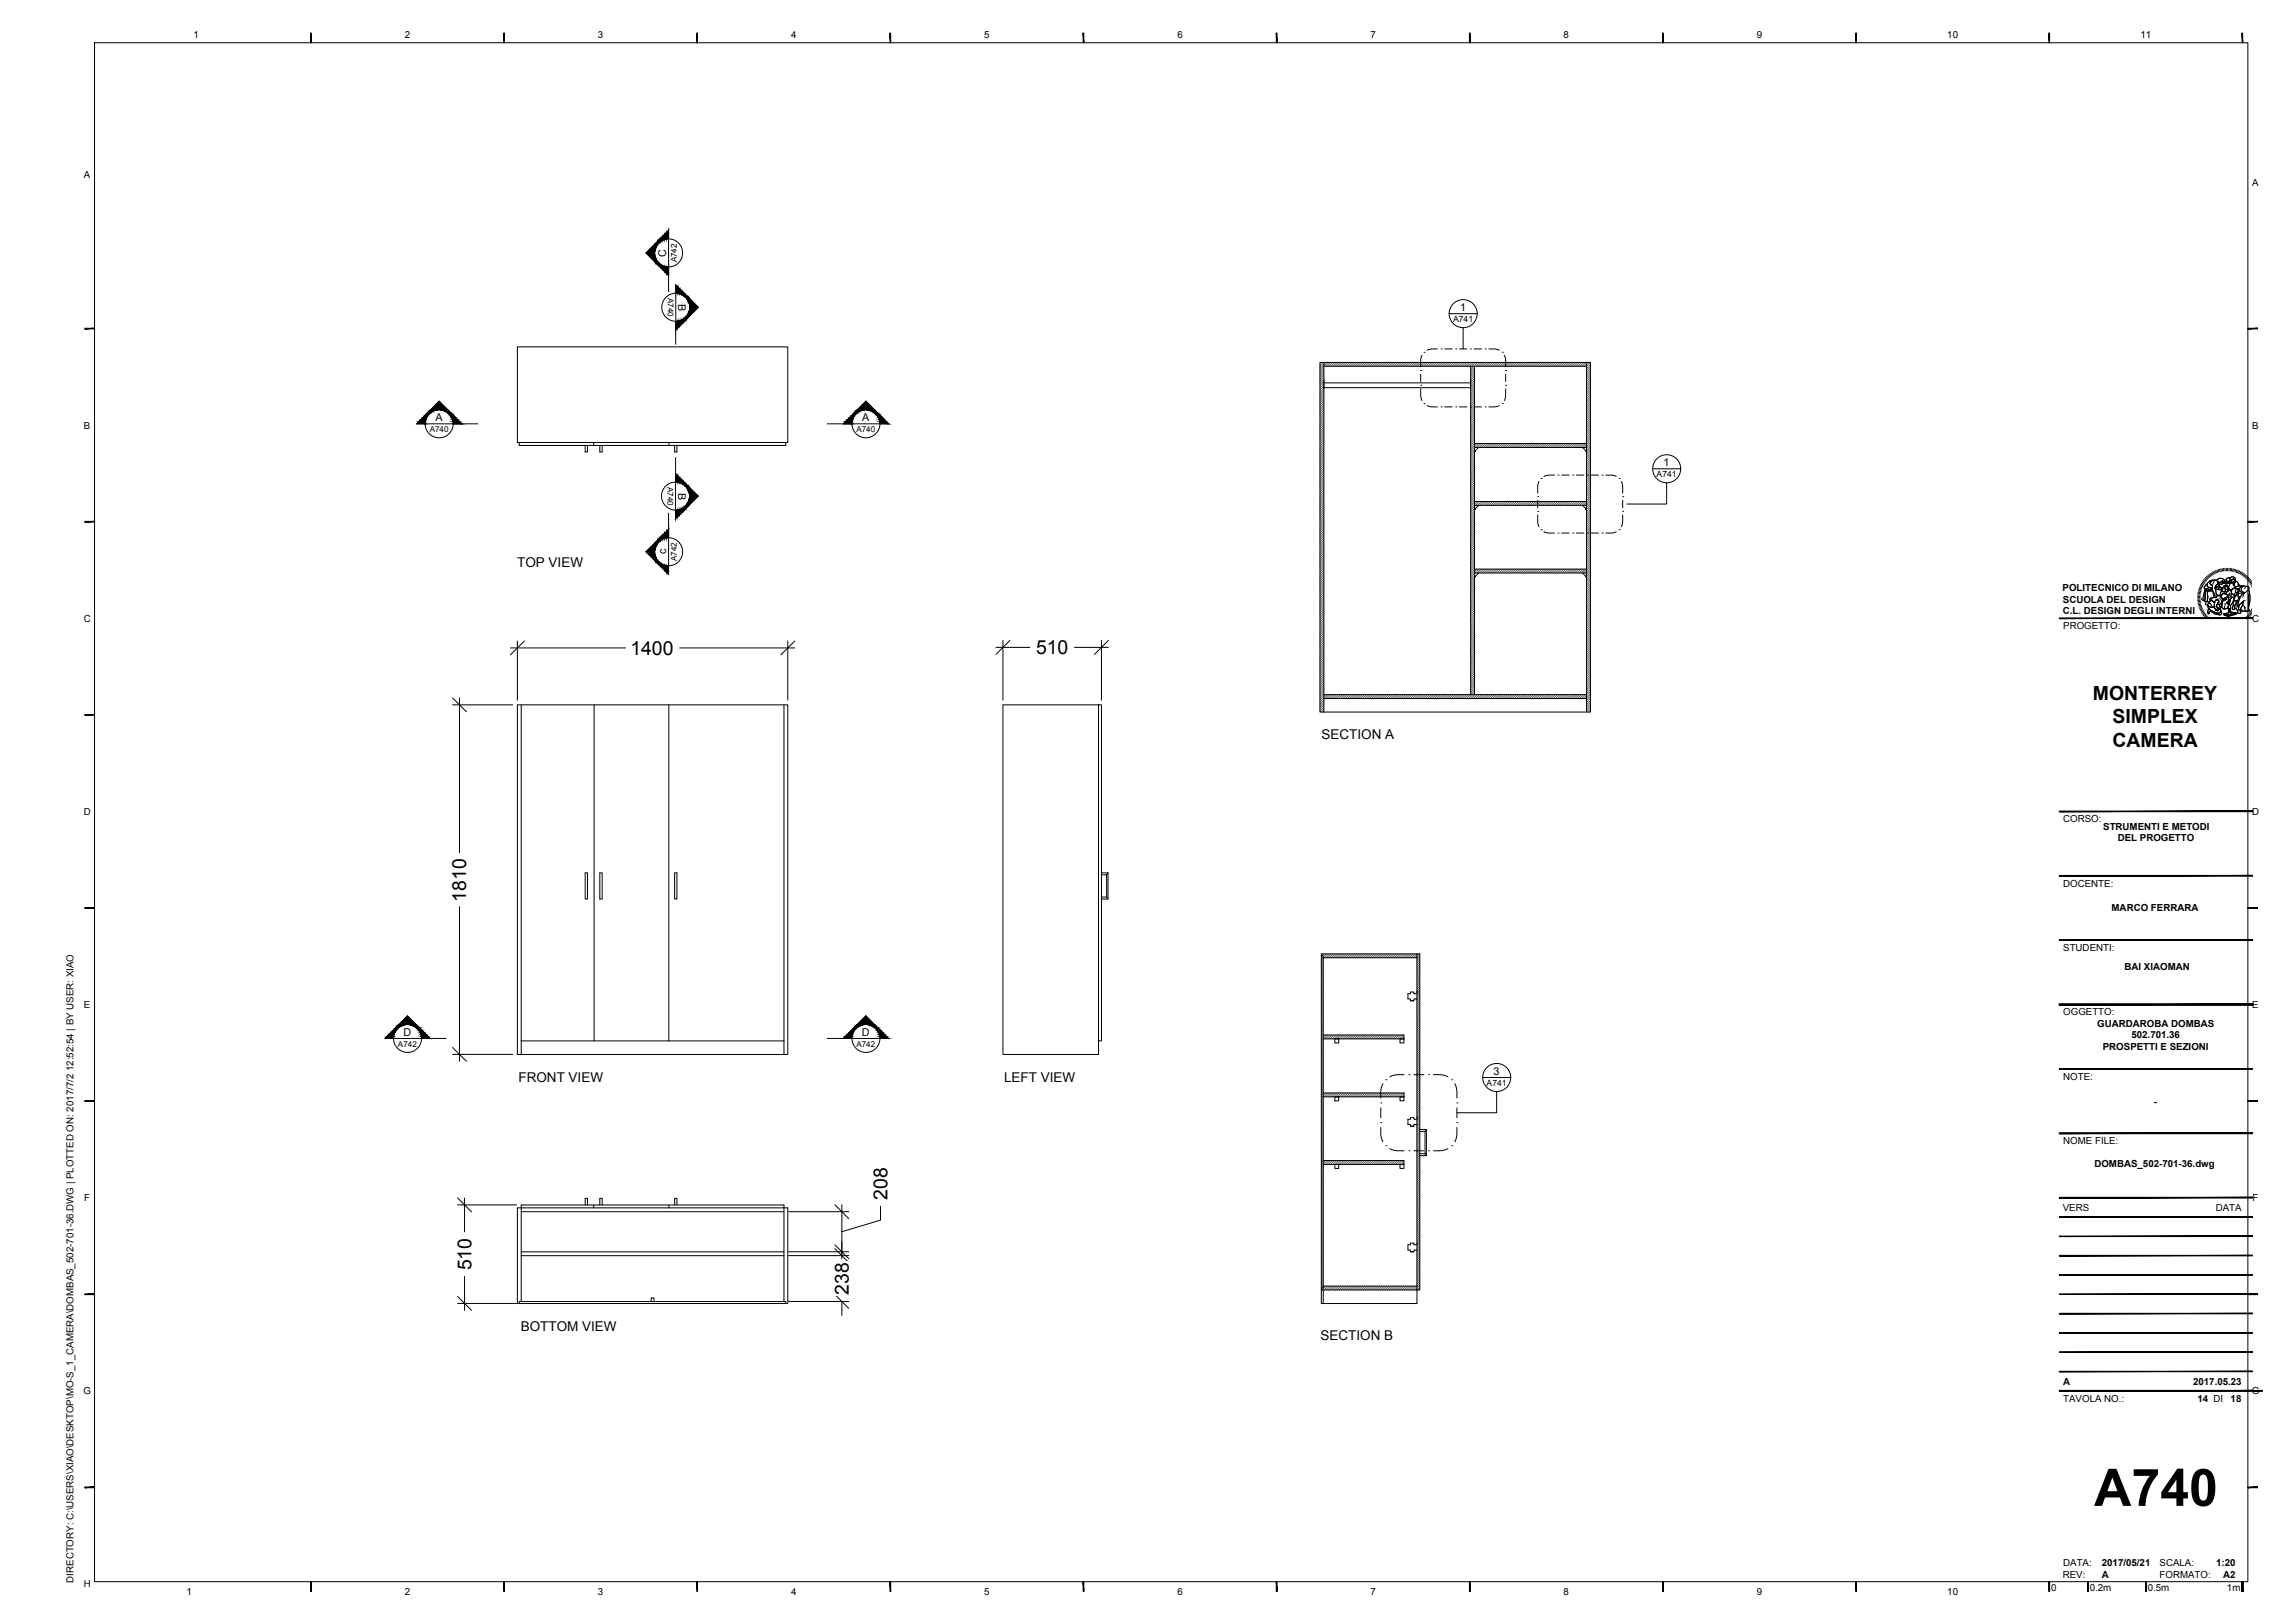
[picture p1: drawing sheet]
<svg xmlns="http://www.w3.org/2000/svg" width="594mm" height="420mm" viewBox="0 0 594 420" stroke-linecap="round" stroke-linejoin="round" font-family="sans-serif">
<defs><g id="words">
<text font-size="13.4" x="542.1" y="389.8">A740</text>
<g font-size="5">
<text x="163.2" y="169.5">1400</text>
<text x="268.2" y="169.4">510</text>
<text x="541.7" y="181.2">MONTERREY</text>
<text x="546.8" y="187.3">SIMPLEX</text>
<text x="546.8" y="193.4">CAMERA</text>
<text x="120.7" y="233.5" transform="rotate(-90 120.7 233.5)">1810</text>
<text x="229.7" y="310.6" transform="rotate(-90 229.7 310.6)">208</text>
<text x="122" y="328.9" transform="rotate(-90 122 328.9)">510</text>
<text x="219.7" y="335.1" transform="rotate(-90 219.7 335.1)">238</text>
</g>
<g font-size="3.5">
<text x="133.9" y="146.7">TOP VIEW</text>
<text x="342.1" y="191.4">SECTION A</text>
<text x="134.2" y="280">FRONT VIEW</text>
<text x="259.9" y="280">LEFT VIEW</text>
<text x="134.8" y="344.5">BOTTOM VIEW</text>
<text x="341.8" y="347">SECTION B</text>
</g>
<g font-size="2.8">
<text x="172.4" y="66.5" transform="rotate(-90 172.4 66.5)">C</text>
<text x="175.6" y="78.6" transform="rotate(90 175.6 78.6)">B</text>
<text x="378" y="80.6">1</text>
<text x="112.7" y="109.1">A</text>
<text x="223.2" y="109.1">A</text>
<text x="430.6" y="120.7">1</text>
<text x="175.5" y="127.5" transform="rotate(90 175.5 127.5)">B</text>
<text x="172.4" y="143.5" transform="rotate(-90 172.4 143.5)">c</text>
<text x="104.5" y="268.2">D</text>
<text x="223.1" y="268.2">D</text>
<text x="386.6" y="278.3">3</text>
</g>
<g font-size="2.5">
<text x="50.1" y="9.9">1</text>
<text x="104.8" y="9.9">2</text>
<text x="154.8" y="9.9">3</text>
<text x="204.8" y="9.9">4</text>
<text x="254.8" y="9.9">5</text>
<text x="304.8" y="9.9">6</text>
<text x="354.8" y="9.9">7</text>
<text x="404.8" y="9.9">8</text>
<text x="454.8" y="9.9">9</text>
<text x="504.1" y="9.9">10</text>
<text x="554.1" y="9.9">11</text>
<text x="21.7" y="46">A</text>
<text x="583" y="48.3">A</text>
<text x="21.7" y="110.9">B</text>
<text x="583" y="110.9">B</text>
<text x="533.9" y="153">POLITECNICO DI MILANO</text>
<text x="21.7" y="161">C</text>
<text x="534" y="159">C.L. DESIGN DEGLI INTERNI</text>
<text x="534" y="156">SCUOLA DEL DESIGN</text>
<text x="583" y="161">C</text>
<text x="534.1" y="162.8">PROGETTO:</text>
<text x="21.7" y="211">D</text>
<text x="534.1" y="212.8">CORSO:</text>
<text x="544.4" y="214.7">STRUMENTI E METODI</text>
<text x="583" y="211">D</text>
<text x="548.2" y="217.8">DEL PROGETTO</text>
<text x="534.1" y="229.5">DOCENTE:</text>
<text x="546.6" y="236">MARCO FERRARA</text>
<text x="534.1" y="246.2">STUDENTI:</text>
<text x="550" y="251.1">BAI XIAOMAN</text>
<text x="21.7" y="261">E</text>
<text x="534.1" y="262.8">OGGETTO:</text>
<text x="583" y="261">E</text>
<text x="542.9" y="265.8">GUARDAROBA DOMBAS</text>
<text x="551.7" y="268.8">502.701.36</text>
<text x="544.3" y="271.8">PROSPETTI E SEZIONI</text>
<text x="534.1" y="279.5">NOTE:</text>
<text x="557.5" y="286">-</text>
<text x="534.1" y="296.2">NOME FILE:</text>
<text x="542.1" y="302.1">DOMBAS_502-701-36.dwg</text>
<text x="21.8" y="311">F</text>
<text x="583.1" y="311">F</text>
<text x="534" y="313.5">VERS</text>
<text x="573.6" y="313.5">DATA</text>
<text x="534.1" y="358.5">A</text>
<text x="567.7" y="358.5">2017.05.23</text>
<text x="21.6" y="360.9">G</text>
<text x="534.1" y="363">TAVOLA NO.:</text>
<text x="568.9" y="363">14 DI</text>
<text x="577.4" y="363">18</text>
<text x="582.9" y="360.9">G</text>
<text x="534.1" y="405.5">DATA:</text>
<text x="544.1" y="405.4">2017/05/21</text>
<text x="559" y="405.4">SCALA:</text>
<text x="573.6" y="405.4">1:20</text>
<text x="19" y="409.7" transform="rotate(-90 19 409.7)">DIRECTORY: C:\USERS\XIAO\DESKTOP\MO-S_1_CAMERA\DOMBAS_502-701-36.DWG | PLOTTED ON: 2017/7/2 12:52:54 | BY USER: XIAO</text>
<text x="21.7" y="410.9">H</text>
<text x="48.3" y="412.8">1</text>
<text x="104.8" y="412.8">2</text>
<text x="154.8" y="412.8">3</text>
<text x="204.8" y="412.8">4</text>
<text x="254.8" y="412.8">5</text>
<text x="304.8" y="412.8">6</text>
<text x="354.8" y="412.8">7</text>
<text x="404.8" y="412.8">8</text>
<text x="454.8" y="412.8">9</text>
<text x="504.1" y="412.8">10</text>
<text x="531" y="412">0</text>
<text x="534" y="408.4">REV:</text>
<text x="541" y="412">0.2m</text>
<text x="544.1" y="408.4">A</text>
<text x="555.9" y="412">0.5m</text>
<text x="559" y="408.4">FORMATO:</text>
<text x="575.5" y="408.4">A2</text>
<text x="576.5" y="412">1m</text>
</g>
<g font-size="2.2">
<text x="376.1" y="83.4">A741</text>
<text x="428.8" y="123.6">A741</text>
<text x="384.8" y="281.1">A741</text>
</g>
<g font-size="2.1">
<text x="175.2" y="67.9" transform="rotate(-90 175.2 67.9)">A742</text>
<text x="172.8" y="77.1" transform="rotate(90 172.8 77.1)">A740</text>
<text x="111.2" y="111.8">A740</text>
<text x="221.7" y="111.8">A740</text>
<text x="172.8" y="126" transform="rotate(90 172.8 126)">A740</text>
<text x="175.2" y="145.3" transform="rotate(-90 175.2 145.3)">A742</text>
<text x="103" y="270.9">A742</text>
<text x="221.7" y="270.9">A742</text>
</g>
</g></defs>
<!-- layer: A-SECT-MCUT -->
<g fill="none" stroke="#636466" stroke-width=".26">
<path d="M342.1 93.8l-.4 .4M342.6 93.8l-.9 1M342.7 94.9l-1 1M342.7 95.5l-1 .9M342.7 96l-1 1M342.7 96.6l-1 1M342.7 97.1l-1 1M342.7 97.7l-1 1M342.7 98.3l-1 1M342.7 98.8l-1 1M342.7 99.4l-1 1M342.7 99.9l-1 1"/>
<path d="M343.2 93.8l-1.5 1.5M343.8 93.8l-1 1M344.3 93.8l-1 1M344.9 93.8l-1 1M345.4 93.8l-1 1M346 93.8l-1 1M346.6 93.8l-1 1M347.1 93.8l-1 1M347.7 93.8l-1 1M348.2 93.8l-1 1M348.8 93.8l-1 1M349.4 93.8l-1 1"/>
<path d="M349.9 93.8l-1 1M350.5 93.8l-1 1M351.1 93.8l-1.1 1M351.6 93.8l-1 1M352.2 93.8l-1 1M352.7 93.8l-1 1M353.3 93.8l-1 1M353.9 93.8l-1 1M354.4 93.8l-1 1M355 93.8l-1 1M355.5 93.8l-1 1M356.1 93.8l-1 1"/>
<path d="M356.7 93.8l-1 1M357.2 93.8l-1 1M357.8 93.8l-1 1M358.3 93.8l-1 1M358.9 93.8l-1 1M359.5 93.8l-1 1M360 93.8l-1 1M360.6 93.8l-1 1M361.2 93.8l-1 1M361.7 93.8l-1 1M362.3 93.8l-1 1M362.8 93.8l-1 1"/>
<path d="M363.4 93.8l-1 1M364 93.8l-1 1M364.5 93.8l-1 1M365.1 93.8l-1 1M365.6 93.8l-1 1M366.2 93.8l-1 1M366.8 93.8l-1 1M367.3 93.8l-1 1M367.9 93.8l-1 1M368.5 93.8l-1 1M369 93.8l-1 1M369.6 93.8l-1 1"/>
<path d="M370.1 93.8l-1 1M370.7 93.8l-1 1M371.2 93.8l-.9 1M371.8 93.8l-1 1M372.4 93.8l-1 1M372.9 93.8l-1 1M373.5 93.8l-1 1M374.1 93.8l-1 1M374.6 93.8l-1 1M375.2 93.8l-1 1M375.7 93.8l-1 1M376.3 93.8l-1 1"/>
<path d="M376.9 93.8l-1 1M377.4 93.8l-1 1M378 93.8l-1 1M378.6 93.8l-1 1M379.1 93.8l-1 1M379.7 93.8l-1 1M380.2 93.8l-1 1M380.8 93.8l-1 1M381.4 93.8l-1 1M381.7 95.2l-1 1M381.7 95.8l-1 .9M381.7 96.3l-1 1"/>
<path d="M381.7 96.9l-1 1M381.7 97.4l-1 1M381.7 98l-1 1M381.7 98.5l-1 1M381.7 99.1l-1 1M381.7 99.7l-1 1M381.9 93.8l-1.2 1.3M382.5 93.8l-1.8 1.8M383 93.8l-1 1M383.6 93.8l-1 1M384.2 93.8l-1 1M384.7 93.8l-1 1"/>
<path d="M385.3 93.8l-1 1M385.9 93.8l-1 1M386.4 93.8l-1 1M387 93.8l-1 1M387.5 93.8l-1 1M388.1 93.8l-1 1M388.6 93.8l-.9 1M389.2 93.8l-1 1M389.8 93.8l-1 1M390.3 93.8l-1 1M390.9 93.8l-1 1M391.5 93.8l-1 1"/>
<path d="M392 93.8l-1 1M392.6 93.8l-1 1M393.2 93.8l-1.1 1M393.7 93.8l-1 1M394.3 93.8l-1 1M394.8 93.8l-1 1M395.4 93.8l-1 1M396 93.8l-1 1M396.5 93.8l-1 1M397.1 93.8l-1 1M397.6 93.8l-1 1M398.2 93.8l-1 1"/>
<path d="M398.8 93.8l-1.1 1M399.3 93.8l-1 1M399.9 93.8l-1 1M400.4 93.8l-1 1M401 93.8l-1 1M401.6 93.8l-1 1M402.1 93.8l-1 1M402.7 93.8l-1 1M403.3 93.8l-1 1M403.8 93.8l-1 1M404.4 93.8l-1 1M404.9 93.8l-1 1"/>
<path d="M405.5 93.8l-1 1M406 93.8l-.9 1M406.6 93.8l-1 1M407.2 93.8l-1 1M407.7 93.8l-1 1M408.3 93.8l-1 1M408.9 93.8l-1 1M409.4 93.8l-1 1M410 93.8l-1 1M410.6 93.8l-1.1 1M410.7 94.8h.1M411.1 93.8l-1 1"/>
<path d="M411.7 93.8l-1 1M411.7 94.9l-1 1M411.7 94.4l-1 1M411.7 97.2l-1 1M411.7 95.5l-1 1M411.7 96l-1 1M411.7 96.6l-1 1M411.7 97.7l-1 1M411.7 98.3l-1 1M411.7 98.9l-1 1M411.7 99.4l-1 1M411.7 100l-1 1"/>
<path d="M342.7 100.5l-1 1M342.7 101.1l-1 1M342.7 101.6l-1 1M342.7 102.2l-1 1M342.7 102.8l-1 1M342.7 103.3l-1 1M342.7 103.9l-1 1M342.7 104.4l-1 1M342.7 105l-1 1M342.7 105.6l-1 1M342.7 106.1l-1 1M342.7 106.7l-1 1"/>
<path d="M342.7 107.2l-1 1M342.7 107.8l-1 1M342.7 108.4l-1 1M342.7 108.9l-1 1M342.7 109.5l-1 1M342.7 110l-1 1.1M342.7 110.6l-1 1M342.7 111.2l-1 1M342.7 111.7l-1 1M342.7 112.3l-1 1M342.7 112.9l-1 .9M342.7 113.4l-1 1"/>
<path d="M342.7 114l-1 1M342.7 114.5l-1 1M342.7 115.1l-1 1M342.7 115.7l-1 1M342.7 116.2l-1 1M342.7 116.8l-1 1M342.7 117.3l-1 1M342.7 117.9l-1 1M342.7 118.5l-1 1M342.7 119l-1 1M342.7 119.6l-1 1M381.7 100.2l-1 1"/>
<path d="M381.7 100.8l-1 1M381.7 101.4l-1 1M381.7 101.9l-1 1M381.7 102.5l-1 1M381.7 103l-1 1M381.7 103.6l-1 1M381.7 104.2l-1 1M381.7 104.7l-1 1M381.7 105.3l-1 1M381.7 105.8l-1 1M381.7 106.4l-1 1M381.7 107l-1 1"/>
<path d="M381.7 107.5l-1 1M381.7 108.1l-1 1M381.7 108.7l-1 1M381.7 109.2l-1 1M381.7 109.8l-1 1M381.7 110.3l-1 1M381.7 110.9l-1 1M381.7 111.5l-1 1M381.7 112l-1 1M381.7 112.6l-1 1M381.7 113.1l-1 1M381.7 113.7l-1 1"/>
<path d="M381.7 114.3l-1 1M381.7 114.8l-1 1M381.7 115.9l-1 1.1M381.7 116.5l-1 1M381.7 117.1l-1 1M381.7 117.6l-1 1M381.7 118.2l-1 1M381.7 118.8l-1 1M381.7 119.3l-1 1M381.7 119.9l-1 1M382.3 114.8l-1.6 1.6M382.8 114.8l-1 1"/>
<path d="M383.4 114.8l-1 1M383.9 114.8l-1 1M384.5 114.8l-1 1M385 114.8l-.9 1M385.6 114.8l-1 1M386.2 114.8l-1 1M386.7 114.8l-1 1M387.3 114.8l-1 1M387.9 114.8l-1 1M388.4 114.8l-1 1M389 114.8l-1 1M389.5 114.8l-1 1"/>
<path d="M390.1 114.8l-1 1M390.7 114.8l-1 1M391.2 114.8l-1 1M391.8 114.8l-1 1M392.4 114.8l-1 1M392.9 114.8l-1 1M393.5 114.8l-1 1M394 114.8l-1 1M394.6 114.8l-1 1M395.2 114.8l-1 1M395.7 114.8l-1 1M396.3 114.8l-1 1"/>
<path d="M396.8 114.8l-1 1M397.4 114.8l-1 1M398 114.8l-1 1M398.5 114.8l-1 1M399.1 114.8l-1 1M399.7 114.8l-1 1M400.2 114.8l-1 1M400.8 114.8l-1 1M401.3 114.8l-1 1M401.9 114.8l-1 1M402.4 114.8l-.9 1M403 114.8l-1 1"/>
<path d="M403.6 114.8l-1 1M404.1 114.8l-1 1M404.7 114.8l-1 1M405.3 114.8l-1 1M405.8 114.8l-1 1M406.4 114.8l-1 1M406.9 114.8l-1 1M407.5 114.8l-1 1M408.1 114.8l-1 1M408.6 114.8l-1 1M409.2 114.8l-1 1M409.8 114.8l-1 1"/>
<path d="M410.3 114.8l-1 1M411.7 100.5l-1 1.1M411.7 101.1l-1 1M411.7 101.7l-1 1M411.7 102.2l-1 1M411.7 102.8l-1 1M411.7 103.3l-1 1M411.7 105.6l-1 1M411.7 103.9l-1 1M411.7 104.5l-1 1M411.7 105l-1 1M411.7 106.2l-1 1"/>
<path d="M411.7 108.4l-1 1M411.7 106.7l-1 1M411.7 107.3l-1 1M411.7 107.8l-1 1M411.7 109l-1 1M411.7 111.2l-1 1M411.7 109.5l-1 1M411.7 110.1l-1 1M411.7 110.7l-1 .9M411.7 111.8l-1 1M411.7 112.3l-1 1M411.7 112.9l-1 1"/>
<path d="M411.7 113.4l-1 1M411.7 114l-1.8 1.8M411.7 114.6l-1.3 1.2M411.7 115.1l-1 1M411.7 115.7l-1 1M411.7 116.3l-1 1M411.7 116.8l-1 1M411.7 117.4l-1 1M411.7 117.9l-1 1M411.7 118.5l-1 1M411.7 119.1l-1 1M411.7 119.6l-1 1"/>
<path d="M342.7 120.2l-1 1M342.7 120.7l-1 1M342.7 121.3l-1 1M342.7 121.8l-1 1M342.7 122.4l-1 1M342.7 123l-1 1M342.7 123.5l-1 1M342.7 124.1l-1 1M342.7 124.6l-1 1M342.7 125.2l-1 1M342.7 125.8l-1 1M342.7 126.3l-1 1"/>
<path d="M342.7 126.9l-1 1M342.7 127.5l-1 1M342.7 128l-1 1M342.7 128.6l-1 1M342.7 129.1l-1 1M342.7 129.7l-1 1M342.7 130.3l-1 .9M342.7 130.8l-1 1M342.7 131.4l-1 1M342.7 131.9l-1 1M342.7 132.5l-1 1M342.7 133.1l-1 1"/>
<path d="M342.7 133.6l-1 1M342.7 134.2l-1 1M342.7 134.7l-1 1.1M342.7 135.3l-1 1M342.7 135.9l-1 1M342.7 136.4l-1 1M342.7 137l-1 1M342.7 137.6l-1 .9M342.7 138.1l-1 1M342.7 138.7l-1 1M342.7 139.2l-1 1M342.7 139.8l-1 1"/>
<path d="M381.7 120.4l-1 1M381.7 121l-1 1M381.7 121.6l-1 1M381.7 122.1l-1 1M381.7 122.7l-1 1M381.7 123.2l-1 1M381.7 123.8l-1 1M381.7 124.4l-1 1M381.7 124.9l-1 1M381.7 125.5l-1 1M381.7 126.1l-1 1M381.7 126.6l-1 1"/>
<path d="M381.7 127.2l-1 1M381.7 127.7l-1 1M381.7 128.3l-1 1M381.7 128.9l-1 1M381.7 129.4l-1 1M381.7 131.1l-1 1M381.7 131.7l-1 1M381.7 132.2l-1 1M381.7 132.8l-1 1M381.7 133.3l-1 1.1M381.7 133.9l-1 1M381.7 134.5l-1 1"/>
<path d="M381.7 135l-1 1M381.7 135.6l-1 1M381.7 136.2l-1 1M381.7 136.7l-1 1M381.7 137.3l-1 1M381.7 137.8l-1 1M381.7 138.4l-1 1M381.7 139l-1 1M381.7 139.5l-1 1M381.8 129.8l-1.1 1.2M382.4 129.8l-1.7 1.7M383 129.8l-1 1"/>
<path d="M383.5 129.8l-1 1M384.1 129.8l-1 1M384.6 129.8l-.9 1M385.2 129.8l-1 1M385.8 129.8l-1 1M386.3 129.8l-1 1M386.9 129.8l-1 1M387.5 129.8l-1.1 1M388 129.8l-1 1M388.6 129.8l-1 1M389.1 129.8l-1 1M389.7 129.8l-1 1"/>
<path d="M390.3 129.8l-1 1M390.8 129.8l-1 1M391.4 129.8l-1 1M392 129.8l-1 1M392.5 129.8l-1 1M393.1 129.8l-1 1M393.6 129.8l-1 1M394.2 129.8l-1 1M394.7 129.8l-1 1M395.3 129.8l-1 1M395.9 129.8l-1 1M396.4 129.8l-1 1"/>
<path d="M397 129.8l-1 1M397.6 129.8l-1 1M398.1 129.8l-1 1M398.7 129.8l-1 1M399.3 129.8l-1.1 1M399.8 129.8l-1 1M400.4 129.8l-1 1M400.9 129.8l-1 1M401.5 129.8l-1 1M402 129.8l-.9 1M402.6 129.8l-1 1M403.2 129.8l-1 1"/>
<path d="M403.7 129.8l-1 1M404.3 129.8l-1 1M404.9 129.8l-1.1 1M405.4 129.8l-1 1M406 129.8l-1 1M406.5 129.8l-1 1M407.1 129.8l-1 1M407.7 129.8l-1 1M408.2 129.8l-1 1M408.8 129.8l-1 1M409.3 129.8l-.9 1M409.9 129.8l-1 1"/>
<path d="M410.5 129.8l-1 1M411.7 120.2l-1 1M411.7 120.7l-1 1M411.7 121.3l-1 1M411.7 121.9l-1 1M411.7 122.4l-1 1M411.7 123l-1 1M411.7 123.6l-1 1M411.7 124.1l-1 1M411.7 124.7l-1 1M411.7 125.2l-1 1M411.7 125.8l-1 1"/>
<path d="M411.7 126.4l-1 1M411.7 126.9l-1 1M411.7 127.5l-1 1M411.7 128.1l-1 .9M411.7 128.6l-1 1M411.7 129.2l-1.7 1.6M411.7 129.7l-1.1 1.1M411.7 130.3l-1 1M411.7 130.8l-1 1.1M411.7 131.4l-1 1M411.7 132l-1 1M411.7 132.5l-1 1"/>
<path d="M411.7 133.1l-1 1M411.7 133.7l-1 1M411.7 134.2l-1 1M411.7 134.8l-1 1M411.7 135.3l-1 1M411.7 135.9l-1 1M411.7 136.5l-1 1M411.7 137l-1 1M411.7 137.6l-1 1M411.7 138.1l-1 1M411.7 138.7l-1 1M411.7 139.3l-1 1"/>
<path d="M411.7 139.8l-1 1M342.7 140.3l-1 1.1M342.7 140.9l-1 1M342.7 141.5l-1 1M342.7 142l-1 1M342.7 142.6l-1 1M342.7 143.2l-1 1M342.7 143.7l-1 1M342.7 144.3l-1 1M342.7 144.9l-1 1M342.7 145.4l-1 1M342.7 146l-1 1"/>
<path d="M342.7 146.5l-1 1M342.7 147.1l-1 1M342.7 147.7l-1 .9M342.7 148.2l-1 1M342.7 148.8l-1 1M342.7 149.3l-1 1M342.7 149.9l-1 1M342.7 150.5l-1 1M342.7 151l-1 1M342.7 151.6l-1 1M342.7 152.1l-1 1.1M342.7 152.7l-1 1"/>
<path d="M342.7 153.3l-1 1M342.7 153.8l-1 1M342.7 154.4l-1 1M342.7 155l-1 .9M342.7 155.5l-1 1M342.7 156.1l-1 1M342.7 156.6l-1 1M342.7 157.2l-1 1M342.7 157.8l-1 1M342.7 158.3l-1 1M342.7 158.9l-1 1M342.7 159.4l-1 1"/>
<path d="M381.7 140.1l-1 1M381.7 140.6l-1 1M381.7 141.2l-1 1M381.7 141.8l-1 1M381.7 142.3l-1 1M381.7 142.9l-1 1M381.7 143.5l-1 1M381.7 144l-1 1M381.7 144.6l-1 1M381.7 145.1l-1 1M381.7 145.7l-1 1M381.7 146.3l-1 1"/>
<path d="M381.7 146.8l-1 1M381.7 148.5l-1 1M381.7 149.1l-1 1M381.7 149.6l-1 1M381.7 150.2l-1 1M381.7 150.7l-1 1.1M381.7 151.3l-1 1M381.7 151.9l-1 1M381.7 152.4l-1 1M381.7 153l-1 1M381.7 153.6l-1 1M381.7 154.1l-1 1"/>
<path d="M381.7 154.7l-1 1M381.7 155.3l-1 .9M381.7 155.8l-1 1M381.7 156.4l-1 1M381.7 156.9l-1 1M381.7 157.5l-1 1M381.7 158l-1 1M381.7 158.6l-1 1M381.7 159.2l-1 1M381.7 159.7l-1 1M381.7 147.3l-1 1.1M382.3 147.3l-1.6 1.6"/>
<path d="M382.9 147.3l-1 1M383.4 147.3l-1 1M384 147.3l-1 1M384.5 147.3l-1 1M385.1 147.3l-1 1M385.7 147.3l-1 1M386.2 147.3l-1 1M386.8 147.3l-1 1M387.4 147.3l-1 1M387.9 147.3l-1 1M388.5 147.3l-1 1M389 147.3l-1 1"/>
<path d="M389.6 147.3l-1 1M390.2 147.3l-1 1M390.7 147.3l-1 1M391.3 147.3l-1 1M391.8 147.3l-1 1M392.4 147.3l-1 1M393 147.3l-1 1M393.5 147.3l-1 1M394.1 147.3l-1 1M394.7 147.3l-1.1 1M395.2 147.3l-1 1M395.8 147.3l-1 1"/>
<path d="M396.3 147.3l-1 1M396.9 147.3l-1 1M397.5 147.3l-1 1M398 147.3l-1 1M398.6 147.3l-1 1M399.1 147.3l-.9 1M399.7 147.3l-1 1M400.3 147.3l-1 1M400.8 147.3l-1 1M401.4 147.3l-1 1M401.9 147.3l-1 1M402.5 147.3l-1 1"/>
<path d="M403.1 147.3l-1 1M403.6 147.3l-1 1M404.2 147.3l-1 1M404.8 147.3l-1 1M405.3 147.3l-1 1M405.9 147.3l-1 1M406.4 147.3l-1 1M407 147.3l-1 1M407.6 147.3l-1 1M408.1 147.3l-1 1M408.7 147.3l-1 1M409.2 147.3l-1 1"/>
<path d="M409.8 147.3l-1 1M410.4 147.3l-1 1M411.7 140.4l-1 1M411.7 141l-1 1M411.7 141.5l-1 1M411.7 142.1l-1 1M411.7 142.6l-1 1M411.7 143.2l-1 1M411.7 143.8l-1 1M411.7 144.3l-1 1M411.7 144.9l-1 1M411.7 145.5l-1 .9"/>
<path d="M411.7 146l-1 1M411.7 146.6l-1.8 1.7M411.7 147.1l-1.2 1.2M411.7 147.7l-1 1M411.7 148.2l-1 1.1M411.7 148.8l-1 1M411.7 149.4l-1 1M411.7 149.9l-1 1M411.7 150.5l-1 1M411.7 151.1l-1 1M411.7 151.6l-1 1M411.7 152.2l-1 1"/>
<path d="M411.7 152.8l-1 .9M411.7 153.3l-1 1M411.7 153.9l-1 1M411.7 154.4l-1 1M411.7 155l-1 1M411.7 155.5l-1 1M411.7 156.1l-1 1M411.7 156.7l-1 1M411.7 157.2l-1 1M411.7 157.8l-1 1M411.7 158.4l-1 1M411.7 158.9l-1 1"/>
<path d="M411.7 159.5l-1 1M342.7 160l-1 1M342.7 160.6l-1 1M342.7 161.1l-1 1M342.7 161.7l-1 1M342.7 162.3l-1 1M342.7 162.8l-1 1M342.7 163.4l-1 1M342.7 163.9l-1 1M342.7 164.5l-1 1M342.7 165.1l-1 1M342.7 165.6l-1 1"/>
<path d="M342.7 166.2l-1 1M342.7 166.7l-1 1M342.7 167.3l-1 1M342.7 167.9l-1 1M342.7 168.4l-1 1M342.7 169l-1 1M342.7 169.5l-1 1.1M342.7 170.1l-1 1M342.7 170.7l-1 1M342.7 171.2l-1 1M342.7 171.8l-1 1M342.7 172.4l-1 .9"/>
<path d="M342.7 172.9l-1 1M342.7 173.5l-1 1M342.7 174l-1 1M342.7 174.6l-1 1M342.7 175.2l-1 1M342.7 175.7l-1 1M342.7 176.3l-1 1M342.7 176.8l-1 1M342.7 177.4l-1 1M342.7 178l-1 1M342.7 178.5l-1 1M342.7 179.1l-1 1"/>
<path d="M342.7 179.7l-1 1M343.1 179.8l-1.4 1.4M343.6 179.8l-1.9 2M344.2 179.8l-1 1M344.7 179.8l-.9 1M345.3 179.8l-1 1M345.9 179.8l-1 1M346.4 179.8l-1 1M347 179.8l-1 1M347.6 179.8l-1.1 1M348.1 179.8l-1 1M348.7 179.8l-1 1"/>
<path d="M349.2 179.8l-1 1M349.8 179.8l-1 1M350.4 179.8l-1 1M350.9 179.8l-1 1M351.5 179.8l-1 1M352.1 179.8l-1 1M352.6 179.8l-1 1M353.2 179.8l-1 1M353.7 179.8l-1 1M354.3 179.8l-1 1M354.8 179.8l-.9 1M355.4 179.8l-1 1"/>
<path d="M356 179.8l-1 1M356.5 179.8l-1 1M357.1 179.8l-1 1M357.7 179.8l-1 1M358.2 179.8l-1 1M358.8 179.8l-1 1M359.4 179.8l-1.1 1M359.9 179.8l-1 1M360.5 179.8l-1 1M361 179.8l-1 1M361.6 179.8l-1 1M362.1 179.8l-.9 1"/>
<path d="M362.7 179.8l-1 1M363.3 179.8l-1 1M363.8 179.8l-1 1M364.4 179.8l-1 1M365 179.8l-1.1 1M365.5 179.8l-1 1M366.1 179.8l-1 1M366.6 179.8l-1 1M367.2 179.8l-1 1M367.8 179.8l-1 1M368.3 179.8l-1 1M368.9 179.8l-1 1"/>
<path d="M369.5 179.8l-1 1M370 179.8l-1 1M370.6 179.8l-1 1M371.1 179.8l-1 1M371.7 179.8l-1 1M372.2 179.8l-1 1M372.8 179.8l-1 1M373.4 179.8l-1 1M373.9 179.8l-1 1M374.5 179.8l-1 1M375.1 179.8l-1 1M375.6 179.8l-1 1"/>
<path d="M376.2 179.8l-1 1M376.8 179.8l-1.1 1M377.3 179.8l-1 1M377.9 179.8l-1 1M378.4 179.8l-1 1M379 179.8l-1 1M379.5 179.8l-.9 1M380.1 179.8l-1 1M381.7 160.3l-1 1M381.7 160.9l-1 1M381.7 161.4l-1 1M381.7 162l-1 1"/>
<path d="M381.7 162.5l-1 1M381.7 163.1l-1 1M381.7 163.7l-1 1M381.7 164.2l-1 1M381.7 164.8l-1 1M381.7 165.3l-1 1M381.7 165.9l-1 1M381.7 166.5l-1 1M381.7 167l-1 1M381.7 167.6l-1 1M381.7 168.1l-1 1.1M381.7 168.7l-1 1"/>
<path d="M381.7 169.3l-1 1M381.7 169.8l-1 1M381.7 170.4l-1 1M381.7 171l-1 1M381.7 171.5l-1 1M381.7 172.1l-1 1M381.7 172.6l-1 1M381.7 173.2l-1 1M381.7 173.8l-1 1M381.7 174.3l-1 1M381.7 174.9l-1 1M381.7 175.4l-1 1"/>
<path d="M381.7 176l-1 1M381.7 176.6l-1 1M381.7 177.1l-1 1M381.7 177.7l-1 1M381.7 178.3l-1 1M381.7 178.8l-2 2M381.7 179.4l-1.5 1.4M381.8 179.8l-1 1M382.4 179.8l-1.1 1M382.9 179.8l-1 1M383.5 179.8l-1 1M384 179.8l-1 1"/>
<path d="M384.6 179.8l-1 1M385.2 179.8l-1 1M385.7 179.8l-1 1M386.3 179.8l-1 1M386.8 179.8l-.9 1M387.4 179.8l-1 1M388 179.8l-1 1M388.5 179.8l-1 1M389.1 179.8l-1 1M389.6 179.8l-1 1M390.2 179.8l-1 1M390.8 179.8l-1 1"/>
<path d="M391.3 179.8l-1 1M391.9 179.8l-1 1M392.5 179.8l-1 1M393 179.8l-1 1M393.6 179.8l-1 1M394.2 179.8l-1.1 1M394.7 179.8l-1 1M395.3 179.8l-1 1M395.8 179.8l-1 1M396.4 179.8l-1 1M396.9 179.8l-.9 1M397.5 179.8l-1 1"/>
<path d="M398.1 179.8l-1 1M398.6 179.8l-1 1M399.2 179.8l-1 1M399.8 179.8l-1 1M400.3 179.8l-1 1M400.9 179.8l-1 1M401.4 179.8l-1 1M402 179.8l-1 1M402.6 179.8l-1 1M403.1 179.8l-1 1M403.7 179.8l-1 1M404.2 179.8l-.9 1"/>
<path d="M404.8 179.8l-1 1M405.4 179.8l-1 1M405.9 179.8l-1 1M406.5 179.8l-1 1M407.1 179.8l-1.1 1M407.6 179.8l-1 1M408.2 179.8l-1 1M408.7 179.8l-1 1M409.3 179.8l-1 1M409.9 179.8l-1 1M410.4 179.8l-1 1M411.7 179.1l-1.7 1.7"/>
<path d="M411.7 179.7l-1.2 1.1M411.7 160l-1 1.1M411.7 160.6l-1 1M411.7 161.2l-1 1M411.7 161.7l-1 1M411.7 162.3l-1 1M411.7 162.8l-1 1M411.7 163.4l-1 1M411.7 164l-1 1M411.7 164.5l-1 1M411.7 165.1l-1 1M411.7 165.6l-1 1.1"/>
<path d="M411.7 166.2l-1 1M411.7 166.8l-1 1M411.7 167.3l-1 1M411.7 167.9l-1 1M411.7 168.5l-1 1M411.7 169l-1 1M411.7 169.6l-1 1M411.7 170.2l-1 .9M411.7 170.7l-1 1M411.7 171.3l-1 1M411.7 171.8l-1 1M411.7 172.4l-1 1"/>
<path d="M411.7 172.9l-1 1M411.7 173.5l-1 1M411.7 174.1l-1 1M411.7 174.6l-1 1M411.7 175.2l-1 1M411.7 175.8l-1 1M411.7 176.3l-1 1M411.7 176.9l-1 1M411.7 177.4l-1 1M411.7 178l-1 1M411.7 178.6l-1 1M342.7 181.3l-1 1"/>
<path d="M342.7 181.9l-1 1M342.7 182.4l-1 1.1M342.7 183l-1 1M342.7 183.6l-.8 .7M342.7 184.1l-.2 .2M411.7 180.2l-1 1M411.7 180.8l-1 1M411.7 181.4l-1 1M411.7 181.9l-1 1M411.7 182.5l-1 1M411.7 183.1l-1 1M411.7 183.6l-.7 .7"/>
<path d="M411.7 184.2l-.2 .1M342.2 246.9l-.2 .2M342.5 248.3l-.5 .5M342.5 248.8l-.5 .5M342.5 249.4l-.5 .5M342.5 250l-.5 .5M342.5 250.5l-.5 .5M342.5 251.1l-.5 .5M342.5 251.6l-.5 .6M342.5 252.2l-.5 .5M342.5 252.8l-.5 .5M342.5 253.3l-.5 .5"/>
<path d="M342.5 253.9l-.5 .5M342.5 254.5l-.5 .5M342.5 255l-.5 .5M342.5 255.6l-.5 .5M342.5 256.2l-.5 .4M342.5 256.7l-.5 .5M342.5 257.3l-.5 .5M342.5 257.8l-.5 .5M342.5 258.4l-.5 .5M342.5 258.9l-.5 .6M342.5 259.5l-.5 .5M342.8 246.9l-.8 .8"/>
<path d="M343.3 246.9l-1.3 1.3M343.9 246.9l-1 1M344.4 246.9l-1 1M345 246.9l-1 1M345.6 246.9l-1 1M346.1 246.9l-1 1M346.7 246.9l-1 1M347.2 246.9l-.9 1M347.8 246.9l-1 1M348.4 246.9l-1 1M348.9 246.9l-1 1M349.5 246.9l-1 1"/>
<path d="M350.1 246.9l-1.1 1M350.6 246.9l-1 1M351.2 246.9l-1 1M351.7 246.9l-1 1M352.3 246.9l-1 1M352.9 246.9l-1 1M353.4 246.9l-1 1M354 246.9l-1 1M354.5 246.9l-.9 1M355.1 246.9l-1 1M355.7 246.9l-1 1M356.2 246.9l-1 1"/>
<path d="M356.8 246.9l-1 1M357.3 246.9l-1 1M357.9 246.9l-1 1M358.5 246.9l-1 1M359 246.9l-1 1M359.6 246.9l-1 1M360.2 246.9l-1 1M360.7 246.9l-1 1M361.3 246.9l-1 1M361.9 246.9l-1.1 1M362.4 246.9l-1 1M363 246.9l-1 1"/>
<path d="M363.5 246.9l-1 1M364.1 246.9l-1 1M364.6 246.9l-.9 1M365.2 246.9l-1 1M365.8 246.9l-1 1M366.3 246.9l-1 1M366.9 246.9l-1 1M367.5 246.9l-1.1 1M367.5 247.4l-.7 .8M367.5 248l-.7 .7M367.5 248.5l-.7 .8M367.5 249.1l-.7 .7"/>
<path d="M367.5 249.7l-.7 .7M367.5 250.2l-.7 .8M367.5 250.8l-.7 .7M367.5 251.3l-.7 .8M367.5 251.9l-.7 .8M367.5 252.5l-.7 .7M367.5 253l-.7 .8M367.5 253.6l-.7 .8M367.5 254.2l-.7 .7M367.5 254.7l-.7 .8M367.5 255.3l-.7 .7M367.5 255.8l-.7 .8"/>
<path d="M367.5 256.4l-.7 .7M367.5 257l-.7 .7M367.5 257.5l-.7 .8M367.5 258.1l-.7 .7M367.5 258.6l-.7 .8M367.5 259.2l-.7 .8M367.5 259.8l-.7 .7M342.5 260.1l-.5 .5M342.5 260.6l-.5 .5M342.5 261.2l-.5 .5M342.5 261.8l-.5 .4M342.5 262.3l-.5 .5"/>
<path d="M342.5 262.9l-.5 .5M342.5 263.4l-.5 .5M342.5 264l-.5 .5M342.5 264.6l-.5 .5M342.5 265.1l-.5 .5M342.5 265.7l-.5 .5M342.5 266.2l-.5 .6M342.5 266.8l-.5 .5M342.5 267.4l-.5 .5M342.5 267.9l-.5 .5M342.5 269.1l-.5 .5M342.5 269.6l-.5 .5"/>
<path d="M342.5 270.2l-.5 .5M342.5 270.7l-.5 .5M342.5 271.3l-.5 .5M342.5 271.9l-.5 .5M342.5 272.4l-.5 .5M342.5 273l-.5 .5M342.5 273.6l-.5 .4M342.5 274.1l-.5 .5M342.5 274.7l-.5 .5M342.5 275.2l-.5 .5M342.5 275.8l-.5 .5M342.5 276.3l-.5 .6"/>
<path d="M342.5 276.9l-.5 .5M342.5 277.5l-.5 .5M342.5 278l-.5 .5M342.5 278.6l-.5 .5M342.5 279.2l-.5 .4M342.5 279.7l-.5 .5M343.1 267.9l-1.1 1.1M343.6 267.9l-.9 1M344.2 267.9l-1 1M344.8 267.9l-1 1M345.3 267.9l-1 1M345.9 267.9l-1 1"/>
<path d="M346.5 267.9l-1.1 1M347 267.9l-1 1M347.6 267.9l-1 1M348.1 267.9l-1 1M348.7 267.9l-1 1M349.3 267.9l-1 1M349.8 267.9l-1 1M350.4 267.9l-1 1M351 267.9l-1.1 1M351.5 267.9l-1 1M352.1 267.9l-1 1M352.6 267.9l-1 1"/>
<path d="M353.2 267.9l-1 1M353.7 267.9l-1 1M354.3 267.9l-1 1M354.9 267.9l-1 1M355.4 267.9l-1 1M356 267.9l-1 1M356.6 267.9l-1 1M357.1 267.9l-1 1M357.7 267.9l-1 1M358.2 267.9l-1 1M358.8 267.9l-1 1M359.4 267.9l-1 1"/>
<path d="M359.9 267.9l-1 1M360.5 267.9l-1 1M361 267.9l-.9 1M361.6 267.9l-1 1M362.2 267.9l-1 1M362.7 267.9l-1 1M363.3 267.9l-1 1M363.4 268.4l-.6 .5M367.5 260.3l-.7 .8M367.5 260.9l-.7 .7M367.5 261.4l-.7 .8M367.5 262l-.7 .8"/>
<path d="M367.5 262.6l-.7 .7M367.5 263.1l-.7 .8M367.5 263.7l-.7 .7M367.5 264.3l-.7 .7M367.5 264.8l-.7 .8M367.5 265.4l-.7 .7M367.5 266l-.7 .7M367.5 266.5l-.7 .7M367.5 267.1l-.7 .7M367.5 267.6l-.7 .8M367.5 268.2l-.7 .7M367.5 268.7l-.7 .8"/>
<path d="M367.5 269.3l-.7 .8M367.5 269.9l-.7 .7M367.5 270.4l-.7 .8M367.5 271l-.7 .8M367.5 271.6l-.7 .7M367.5 272.1l-.7 .8M367.5 272.7l-.7 .7M367.5 273.2l-.7 .8M367.5 273.8l-.7 .7M367.5 274.4l-.7 .7M367.5 274.9l-.7 .8M367.5 275.5l-.7 .7"/>
<path d="M367.5 276l-.7 .8M367.5 276.6l-.7 .8M367.5 277.2l-.7 .7M367.5 277.7l-.7 .8M367.5 278.3l-.7 .7M367.5 278.8l-.7 .8M367.5 279.4l-.7 .8M367.5 280l-.7 .7M342.5 280.3l-.5 .5M342.5 280.8l-.5 .5M342.5 281.4l-.5 .5M342.5 282l-.5 .5"/>
<path d="M342.5 282.5l-.5 .5M342.5 284.2l-.5 .5M342.5 284.8l-.5 .5M342.5 285.3l-.5 .5M342.5 285.9l-.5 .5M342.5 286.5l-.5 .4M342.5 287l-.5 .5M342.5 287.6l-.5 .5M342.5 288.1l-.5 .5M342.5 288.7l-.5 .5M342.5 289.3l-.5 .5M342.5 289.8l-.5 .5"/>
<path d="M342.5 290.4l-.5 .5M342.5 290.9l-.5 .5M342.5 291.5l-.5 .5M342.5 292.1l-.5 .5M342.5 292.6l-.5 .5M342.5 293.2l-.5 .5M342.5 293.7l-.5 .6M342.5 294.3l-.5 .5M342.5 294.9l-.5 .5M342.5 295.4l-.5 .5M342.5 296l-.5 .5M342.5 296.6l-.5 .5"/>
<path d="M342.5 297.1l-.5 .5M342.5 297.7l-.5 .5M342.5 298.2l-.5 .5M342.5 298.8l-.5 .5M342.5 299.4l-.5 .5M342.5 299.9l-.5 .5M342.7 282.9l-.7 .7M343.2 282.9l-1.2 1.3M343.8 282.9l-1 1M344.4 282.9l-1 1M344.9 282.9l-1 1M345.5 282.9l-1 1"/>
<path d="M346 282.9l-1 1M346.6 282.9l-1 1M347.2 282.9l-1 1M347.7 282.9l-1 1M348.3 282.9l-1 1M348.9 282.9l-1 1M349.4 282.9l-1 1M350 282.9l-1 1M350.5 282.9l-1 1M351.1 282.9l-1 1M351.6 282.9l-.9 1M352.2 282.9l-1 1"/>
<path d="M352.8 282.9l-1 1M353.3 282.9l-1 1M353.9 282.9l-1 1M354.5 282.9l-1 1M355 282.9l-1 1M355.6 282.9l-1 1M356.2 282.9l-1.1 1M356.7 282.9l-1 1M357.3 282.9l-1 1M357.8 282.9l-1 1M358.4 282.9l-1 1M359 282.9l-1 1"/>
<path d="M359.5 282.9l-1 1M360.1 282.9l-1 1M360.6 282.9l-1 1M361.2 282.9l-1 1M361.8 282.9l-1 1M362.3 282.9l-1 1M362.9 282.9l-1 1M363.4 283l-1 .9M363.4 283.5l-.4 .4M367.5 280.5l-.7 .8M367.5 281.1l-.7 .7M367.5 281.7l-.7 .7"/>
<path d="M367.5 282.2l-.7 .8M367.5 282.8l-.7 .7M367.5 283.4l-.7 .7M367.5 283.9l-.7 .8M367.5 284.5l-.7 .7M367.5 285l-.7 .8M367.5 285.6l-.7 .7M367.5 286.1l-.7 .8M367.5 286.7l-.7 .8M367.5 287.3l-.7 .7M367.5 287.8l-.7 .8M367.5 288.4l-.7 .8"/>
<path d="M367.5 289l-.7 .7M367.5 289.5l-.7 .8M367.5 290.1l-.7 .7M367.5 290.6l-.7 .8M367.5 291.2l-.7 .7M367.5 291.8l-.7 .7M367.5 292.3l-.7 .8M367.5 292.9l-.7 .7M367.5 293.4l-.7 .8M367.5 294l-.7 .8M367.5 294.6l-.7 .7M367.5 295.1l-.7 .8"/>
<path d="M367.5 295.7l-.7 .7M367.5 296.3l-.7 .7M367.5 296.8l-.7 .8M367.5 297.4l-.7 .7M367.5 297.9l-.7 .8M367.5 298.5l-.7 .7M367.5 299.1l-.7 .7M367.5 299.6l-.7 .8M342.5 301.6l-.5 .5M342.5 302.2l-.5 .5M342.5 302.7l-.5 .5M342.5 303.3l-.5 .5"/>
<path d="M342.5 303.9l-.5 .4M342.5 304.4l-.5 .5M342.5 305l-.5 .5M342.5 305.5l-.5 .5M342.5 306.1l-.5 .5M342.5 306.7l-.5 .5M342.5 307.2l-.5 .5M342.5 307.8l-.5 .5M342.5 308.3l-.5 .5M342.5 308.9l-.5 .5M342.5 309.5l-.5 .5M342.5 310l-.5 .5"/>
<path d="M342.5 310.6l-.5 .5M342.5 311.1l-.5 .6M342.5 311.7l-.5 .5M342.5 312.3l-.5 .5M342.5 312.8l-.5 .5M342.5 313.4l-.5 .5M342.5 314l-.5 .5M342.5 314.5l-.5 .5M342.5 315.1l-.5 .5M342.5 315.7l-.5 .4M342.5 316.2l-.5 .5M342.5 316.8l-.5 .5"/>
<path d="M342.5 317.3l-.5 .5M342.5 317.9l-.5 .5M342.5 318.4l-.5 .6M342.5 319l-.5 .5M342.5 319.6l-.5 .5M342.6 300.4l-.6 .6M343.1 300.4l-1.1 1.2M343.7 300.4l-1 1M344.3 300.4l-1 1M344.8 300.4l-1 1M345.4 300.4l-1 1M346 300.4l-1.1 1"/>
<path d="M346.5 300.4l-1 1M347.1 300.4l-1 1M347.6 300.4l-1 1M348.2 300.4l-1 1M348.7 300.4l-.9 1M349.3 300.4l-1 1M349.9 300.4l-1 1M350.4 300.4l-1 1M351 300.4l-1 1M351.6 300.4l-1.1 1M352.1 300.4l-1 1M352.7 300.4l-1 1"/>
<path d="M353.2 300.4l-1 1M353.8 300.4l-1 1M354.4 300.4l-1 1M354.9 300.4l-1 1M355.5 300.4l-1 1M356.1 300.4l-1 1M356.6 300.4l-1 1M357.2 300.4l-1 1M357.7 300.4l-1 1M358.3 300.4l-1 1M358.8 300.4l-.9 1M359.4 300.4l-1 1"/>
<path d="M360 300.4l-1 1M360.5 300.4l-1 1M361.1 300.4l-1 1M361.7 300.4l-1 1M362.2 300.4l-1 1M362.8 300.4l-1 1M363.4 300.4l-1.1 1M363.4 300.9l-.5 .5M367.5 300.2l-.7 .7M367.5 300.8l-.7 .7M367.5 301.3l-.7 .8M367.5 301.9l-.7 .7"/>
<path d="M367.5 302.4l-.7 .8M367.5 303l-.7 .7M367.5 303.5l-.7 .8M367.5 304.1l-.7 .8M367.5 304.7l-.7 .7M367.5 305.2l-.7 .8M367.5 305.8l-.7 .7M367.5 306.4l-.7 .7M367.5 306.9l-.7 .8M367.5 307.5l-.7 .7M367.5 308l-.7 .8M367.5 308.6l-.7 .7"/>
<path d="M367.5 309.2l-.7 .7M367.5 309.7l-.7 .8M367.5 310.3l-.7 .7M367.5 310.8l-.7 .8M367.5 311.4l-.7 .8M367.5 312l-.7 .7M367.5 312.5l-.7 .8M367.5 313.1l-.7 .8M367.5 313.7l-.7 .7M367.5 314.2l-.7 .8M367.5 314.8l-.7 .7M367.5 315.3l-.7 .8"/>
<path d="M367.5 315.9l-.7 .7M367.5 316.5l-.7 .7M367.5 317l-.7 .8M367.5 317.6l-.7 .7M367.5 318.1l-.7 .8M367.5 318.7l-.7 .8M367.5 319.3l-.7 .7M367.5 319.8l-.7 .8M342.5 320.1l-.5 .5M342.5 320.7l-.5 .5M342.5 321.3l-.5 .4M342.5 321.8l-.5 .5"/>
<path d="M342.5 322.4l-.5 .5M342.5 322.9l-.5 .5M342.5 323.5l-.5 .5M342.5 324.1l-.5 .5M342.5 324.6l-.5 .5M342.5 325.2l-.5 .5M342.5 325.7l-.5 .6M342.5 326.3l-.5 .5M342.5 326.9l-.5 .5M342.5 327.4l-.5 .5M342.5 328l-.5 .5M342.5 328.5l-.5 .5"/>
<path d="M342.5 329.1l-.5 .5M342.5 329.7l-.5 .5M342.5 330.2l-.5 .5M342.5 330.8l-.5 .5M342.5 331.4l-.5 .5M342.5 331.9l-.5 .5M342.5 332.5l-.5 .5M342.6 332.9l-.6 .6M343.2 332.9l-1 1M343.8 332.9l-1 1M344.3 332.9l-1 1M344.9 332.9l-1 1"/>
<path d="M345.4 332.9l-1 1M346 332.9l-1 1M346.6 332.9l-1 1M347.1 332.9l-1 1M347.7 332.9l-1 1M348.2 332.9l-1 1M348.8 332.9l-1 1M349.4 332.9l-1 1M349.9 332.9l-1 1M350.5 332.9l-1 1M351.1 332.9l-1.1 1M351.6 332.9l-1 1"/>
<path d="M352.2 332.9l-1 1M352.7 332.9l-1 1M353.3 332.9l-1 1M353.9 332.9l-1 1M354.4 332.9l-1 1M355 332.9l-1 1M355.5 332.9l-1 1M356.1 332.9l-1 1M356.7 332.9l-1 1M357.2 332.9l-1 1M357.8 332.9l-1 1M358.3 332.9l-1 1"/>
<path d="M358.9 332.9l-1 1M359.5 332.9l-1 1M360 332.9l-1 1M360.6 332.9l-1 1M361.2 332.9l-1 1M361.7 332.9l-1 1M362.3 332.9l-1 1M362.8 332.9l-1 1M363.4 332.9l-1 1M364 332.9l-1 1M364.5 332.9l-1 1M365.1 332.9l-1 1"/>
<path d="M365.6 332.9l-1 1M366.2 332.9l-1 1M367.5 332.7l-1.2 1.2M367.5 320.4l-.7 .7M367.5 320.9l-.7 .8M367.5 321.5l-.7 .8M367.5 322.1l-.7 .7M367.5 322.6l-.7 .8M367.5 323.2l-.7 .7M367.5 323.8l-.7 .7M367.5 324.3l-.7 .8M367.5 324.9l-.7 .7"/>
<path d="M367.5 325.5l-.7 .7M367.5 326l-.7 .7M367.5 326.6l-.7 .7M367.5 327.1l-.7 .8M367.5 327.7l-.7 .7M367.5 328.2l-.7 .8M367.5 328.8l-.7 .8M367.5 329.4l-.7 .7M367.5 329.9l-.7 .8M367.5 330.5l-.7 .8M367.5 331.1l-.7 .7M367.5 331.6l-.7 .8"/>
<path d="M367.5 332.2l-1.7 1.7M367.5 333.3l-.6 .6M367.5 333.9h.1"/>
</g>
<!-- layer: A-ELEV-MBE -->
<g fill="none" stroke="#000" stroke-width=".26">
<path d="M133.9 89.8h70v24.7h-70zM342.7 99.1h38M342.7 98.3v2.3M380.7 98.3v2.3M134.4 114.5v.8h69v-.8M151.5 115.3v1.7h.6v-1.7M153.7 114.5v.8M155.3 115.3v1.7h.6v-1.7M173.2 114.5v.8M174.6 115.3v1.7h.6v-1.7M342.7 100.4h38M382.7 115.8l-.8 .8v.3h-.2"/>
<path d="M409.6 115.8l.8 .8v.3h.3M382.7 130.8l-.8 .8v.3h-.2M409.6 130.8l.8 .8v.3h.3M382.7 148.3l-.8 .8v.3h-.2M409.6 148.3l.8 .8v.3h.3M133.9 182.5h70v90.5h-70zM134.9 182.5v90.5M153.8 182.5v87M173.1 182.5v87M202.9 182.5v90.5M259.6 182.5h24.8v90.5h-24.8zM284.4 182.5h.7v87h-.7"/>
<path d="M342.7 184.3h68M151.5 226h.6v6.7h-.6zM155.3 226h.6v6.7h-.6zM174.6 226h.6v6.7h-.6zM285.1 226.5h1.4v5.7M285.1 226h1.7M285.1 232.2h1.4M286.5 232.2l.3 .5M286.8 226v6.7h-1.7M286.8 226l-.3 .5M365.1 259.1h.9M366.8 257.3h-.8v-.5h-.9v.5h-.6v1.3h.6v.5h.9v-.5h.8"/>
<path d="M134.9 269.5h68M345.5 268.9h1v1.1h-1zM362.4 268.9h1v1.1h-1zM345.5 283.9h1v1.1h-1zM362.4 283.9h1v1.1h-1zM365.1 291.6h.9M366.8 289.3h.1M366.8 289.8h-.8v-.5h-.9v.5h-.6v1.3h.6v.5h.9v-.5h.8M367.5 292.9h1.4v5.8M367.5 292.4h1.7M367.5 298.7h1.4M368.9 298.7l.3 .5"/>
<path d="M369.2 292.4v6.8h-1.7M369.2 292.4l-.3 .5M133.9 312.7h70v24.8h-70zM134.9 313.7h68M151.5 311.9v-1.7h.6v1.7M153.7 311.9v.8M155.3 311.9v-1.7h.6v1.7M173.2 311.9v.8M174.6 311.9v-1.7h.6v1.7M345.5 301.4h1v1.1h-1zM362.4 301.4h1v1.1h-1zM134.4 337.5v-.6h.5v-25h68v25h.5v.6"/>
<path d="M134.9 325.1h68M134.9 324.1h68M134.9 336.9h68.3M168.6 336h.7v.9h-.7zM342 333.9v3.6h24.8v-3.6M342.5 333.9v3.6M365.1 324.1h.9M366.8 321.8h.1M366.8 322.3h-.8v-.5h-.9v.5h-.6v1.3h.6v.5h.9v-.5h.8"/>
</g>
<!-- layer: A-SECT-MCUT -->
<g fill="none" stroke="#000" stroke-width=".26">
<path d="M342.7 93.8v90.5h-1v-90.5h70v90.5h-1v-90.5M342.7 94.8h68M380.7 94.8v85M381.7 94.8v85M381.7 115.8h29M381.7 114.8h29M381.7 130.8h29M381.7 129.8h29M381.7 148.3h29M381.7 147.3h29M342.7 179.8h68M342.7 180.8h68"/>
<path d="M342 246.9h25.5v87h-25.5zM342 247.4h.5v.5M342.5 247.9h24.3M342.5 247.9v85.6h-.5M366.8 246.9v87M342.5 267.9h20.9v1h-20.9M342.5 282.9h20.9v1h-20.9M342.5 300.4h20.9v1h-20.9M342.5 332.9h24.3"/>
</g>
<!-- layer: A-ELEV-MBE1 -->
<path d="M409.6 115.8h1.1v1.1" fill="none" stroke="#000" stroke-width=".26"/>
<!-- layer: A-SECT-MCUT1 -->
<circle cx="366.8" cy="256.8" r=".18" fill="#000"/>
<!-- layer: G-ANNO-TTLB -->
<g fill="#000" stroke="#000" stroke-width=".26">
<path d="M80.4 8.6l.2 2.5v-2.5zM80.4 8.6l.2 2.5h-.2z"/>
<path d="M130.4 8.6l.2 2.5v-2.5zM130.4 8.6l.2 2.5h-.2z"/>
<path d="M180.4 8.6l.2 2.5v-2.5zM180.4 8.6l.2 2.5h-.2z"/>
<path d="M230.4 8.6l.2 2.5v-2.5zM230.4 8.6l.2 2.5h-.2z"/>
<path d="M280.4 8.6l.2 2.5v-2.5zM280.4 8.6l.2 2.5h-.2z"/>
<path d="M330.4 8.6l.2 2.5v-2.5zM330.4 8.6l.2 2.5h-.2z"/>
<path d="M380.4 8.6l.2 2.5v-2.5zM380.4 8.6l.2 2.5h-.2z"/>
<path d="M430.4 8.6l.2 2.5v-2.5zM430.4 8.6l.2 2.5h-.2z"/>
<path d="M480.4 8.6l.2 2.5v-2.5zM480.4 8.6l.2 2.5h-.2z"/>
<path d="M530.4 8.6l.1 2.5v-2.5zM530.4 8.6l.1 2.5h-.1z"/>
<path d="M580.4 8.6l.1 2.5v-2.5zM580.4 8.6l.1 2.5h-.1z"/>
<path d="M22 85.1h2.5v-.1zM22 85h2.5l-2.5 .1z"/>
<path d="M581.9 85.1h2.5v-.1zM581.9 85h2.5l-2.5 .1z"/>
<path d="M22 135.1h2.5v-.1zM22 135h2.5l-2.5 .1z"/>
<path d="M581.9 135.1h2.5v-.1zM581.9 135h2.5l-2.5 .1z"/>
<path d="M533.1 160.1h50v-.1zM533.1 160h50l-50 .1z"/>
<path d="M22 185.1h2.5v-.1zM22 185h2.5l-2.5 .1z"/>
<path d="M581.9 185.1h2.5v-.1zM581.9 185h2.5l-2.5 .1z"/>
<path d="M533.1 210.1h50v-.1zM533.1 210h50l-50 .1z"/>
<path d="M22 235.1h2.5v-.1zM22 235h2.5l-2.5 .1z"/>
<path d="M533.1 226.8h50v-.2zM533.1 226.6h50l-50 .2z"/>
<path d="M581.9 235.1h2.5v-.1zM581.9 235h2.5l-2.5 .1z"/>
<path d="M533.1 243.3v.2l50-.2zM533.1 243.5l50-.2v.2z"/>
<path d="M533.1 260v.2l50-.2zM533.1 260.2l50-.2v.2z"/>
<path d="M533.1 260v.2l50-.2zM533.1 260.2l50-.2v.2z"/>
<path d="M533.1 260v.2l50-.2zM533.1 260.2l50-.2v.2z"/>
<path d="M533.1 260v.2l50-.2zM533.1 260.2l50-.2v.2z"/>
<path d="M533.1 243.5h50v-.2zM533.1 243.3h50l-50 .2z"/>
<path d="M533.1 276.6v.2l50-.2zM533.1 276.8l50-.2v.2z"/>
<path d="M22 285.2h2.5v-.2zM22 285h2.5l-2.5 .2z"/>
<path d="M533.1 293.3v.2l50-.2zM533.1 293.5l50-.2v.2z"/>
<path d="M533.1 293.3v.2l50-.2zM533.1 293.5l50-.2v.2z"/>
<path d="M581.9 285.2h2.5v-.2zM581.9 285h2.5l-2.5 .2z"/>
<path d="M533.1 320h50zM533.1 320.1l50-.1z"/>
<path d="M533.1 315h50zM533.1 315.1l50-.1z"/>
<path d="M533.1 310v.1l50-.1zM533.1 310.1l50-.1v.1z"/>
<path d="M22 335.1h2.5v-.1zM22 335h2.5l-2.5 .1z"/>
<path d="M533.1 340h50zM533.1 340.1l50-.1z"/>
<path d="M533.1 335h50zM533.1 335.1l50-.1z"/>
<path d="M533.1 330h50zM533.1 330.1l50-.1z"/>
<path d="M533.1 325h50zM533.1 325.1l50-.1z"/>
<path d="M581.9 335.1h2.5v-.1zM581.9 335h2.5l-2.5 .1z"/>
<path d="M533.1 360v.1l50-.1zM533.1 360.1l50-.1v.1z"/>
<path d="M533.1 360v.1l50-.1zM533.1 360.1l50-.1v.1z"/>
<path d="M533.1 355h50zM533.1 355.1l50-.1z"/>
<path d="M533.1 350h50zM533.1 350.1l50-.1z"/>
<path d="M533.1 345h50zM533.1 345.1l50-.1z"/>
<path d="M583.1 360.1h2.5v-.1zM583.1 360h2.5l-2.5 .1z"/>
<path d="M583.1 360.1h2.5v-.1zM583.1 360h2.5l-2.5 .1z"/>
<path d="M22 385.1h2.5v-.1zM22 385h2.5l-2.5 .1z"/>
<path d="M581.9 385.1h2.5v-.1zM581.9 385h2.5l-2.5 .1z"/>
<path d="M80.4 409.5l.2 2.5v-2.5zM80.4 409.5l.2 2.5h-.2z"/>
<path d="M130.4 409.5l.2 2.5v-2.5zM130.4 409.5l.2 2.5h-.2z"/>
<path d="M180.4 409.5l.2 2.5v-2.5zM180.4 409.5l.2 2.5h-.2z"/>
<path d="M230.4 409.5l.2 2.5v-2.5zM230.4 409.5l.2 2.5h-.2z"/>
<path d="M280.4 409.5l.2 2.5v-2.5zM280.4 409.5l.2 2.5h-.2z"/>
<path d="M330.4 409.5l.2 2.5v-2.5zM330.4 409.5l.2 2.5h-.2z"/>
<path d="M380.4 409.5l.2 2.5v-2.5zM380.4 409.5l.2 2.5h-.2z"/>
<path d="M430.4 409.5l.2 2.5v-2.5zM430.4 409.5l.2 2.5h-.2z"/>
<path d="M480.4 409.5l.2 2.5v-2.5zM480.4 409.5l.2 2.5h-.2z"/>
<path d="M530.4 409.5v2.5h.1zM530.4 409.5h.1v2.5z"/>
<path d="M530.4 409.5l.1 2.5v-2.5zM530.4 409.5l.1 2.5h-.1z"/>
<path d="M540.4 409.5l.1 2.5v-2.5zM540.4 409.5l.1 2.5h-.1z"/>
<path d="M555.4 409.5l.1 2.5v-2.5zM555.4 409.5l.1 2.5h-.1z"/>
<path d="M580.4 409.5l.1 2.5v-2.5zM580.4 409.5l.1 2.5h-.1z"/>
<path d="M580.2 409.5l.5 2.5v-2.5zM580.2 409.5l.5 2.5h-.5z"/>
</g>
<!-- layer: A-ANNO-DIMS -->
<g fill="none" stroke="#000" stroke-width=".26">
<path d="M132.1 167.7h29.8M133.9 165.9v15.4M175.9 167.7h29.8M203.9 165.9v15.4M257.8 167.6h8.8M259.6 165.8v15.5M278.1 167.6h8.8M285.1 165.8v15.5M117.1 182.5h15.6M118.9 180.7v40M118.9 234.7v40.1M117.1 273h15.6"/>
<path d="M118.5 311.9h15.2M120.3 310.1v8.8M204.1 313.7h15.6M217.9 311.9v14M227.9 312.3v3.6l-10 3M118.5 337.4h15.2M120.3 330.4v8.8M204.1 324.1h15.6M204.1 325h15.6M204.1 336.9h15.6M217.9 336.8v3.7"/>
</g>
<!-- layer: 0 -->
<path d="M135.7 165.9l-3.6 3.6M205.7 165.9l-3.6 3.6M261.4 165.8l-3.6 3.6M286.9 165.8l-3.6 3.6M117.1 180.7l3.6 3.6M117.1 271.2l3.6 3.6M118.5 310.1l3.6 3.6M216.1 311.9l3.6 3.6M118.5 335.6l3.6 3.6M216.1 322.3l3.6 3.6M216.1 323.3l3.6 3.5M216.1 335.1l3.6 3.6" fill="none" stroke="#000" stroke-width=".26"/>
<!-- layer: A-ANNO-DIMS -->
<g fill="#fff" stroke="#fff" stroke-width=".26">
<path d="M163.4 165.5v4.4l11.1-4.4zM163.4 169.9l11.1-4.4v4.4z"/>
<path d="M116.7 222.2v11.1h4.4zM116.7 222.2h4.4v11.1z"/>
<path d="M268 165.4v4.4l8.7-4.4zM268 169.8l8.7-4.4v4.4z"/>
<path d="M225.7 302.1v8.7h4.4zM225.7 302.1h4.4v8.7z"/>
<path d="M215.7 326.6v8.8h4.4zM215.7 326.6h4.4v8.8z"/>
<path d="M118.1 320.4v8.6h4.4zM118.1 320.4h4.4v8.6z"/>
</g>
<!-- layer: A-ANNO-SYMB -->
<g fill="#000" stroke="#000" stroke-width=".26">
<path d="M167.2 65.5l2.3-2.2v4.4zM178.5 77.3l2.3 2.3-2.3 2.2zM113.7 103.9l2.2 2.2h-4.5zM224.1 103.9l2.3 2.2h-4.5zM178.5 126.2l2.2 2.2-2.2 2.3zM167.2 142.8l2.3-2.2v4.5zM105.5 263l2.2 2.2h-4.4zM224.1 263l2.3 2.2h-4.5z"/>
<path d="M169.5 63.3v1.9zM169.5 63.2v2z"/>
<path d="M169.5 65.8v1.9zM169.5 66.3v1.5z"/>
<path d="M169.5 63.2v1.5l.2-1.7zM169.7 63l-.2 1.7z"/>
<path d="M169.5 66.3v1.5l.2-1zM169.7 66.8v1.2l-.2-.2z"/>
<path d="M169.7 63v1.2l.2-1.4zM169.9 62.8v.9l-.2 .5z"/>
<path d="M169.7 66.8v1.2l.2-.7zM169.9 67.3v.9l-.2-.2z"/>
<path d="M169.9 62.8v.9l.3-1.2zM170.2 62.5v.7l-.3 .5z"/>
<path d="M169.9 67.3v.9l.3-.5zM170.2 67.7v.8l-.3-.3z"/>
<path d="M170.2 62.5v.7l.4-1.1zM170.6 62.1v.7l-.4 .4z"/>
<path d="M170.2 67.7v.8l.4-.4zM170.2 68.5l.4-.4v.8z"/>
<path d="M170.6 62.1v.7l.4-1.1zM171 61.7v.8l-.4 .3z"/>
<path d="M170.6 68.1v.8l.4-.4zM170.6 68.9l.4-.4v.8z"/>
<path d="M171.5 61.2l-.5 .5v.8zM171.5 61.2v1l-.5 .3z"/>
<path d="M171 68.5v.8l.5-.5zM171.5 68.8v.9l-.5-.4z"/>
<path d="M172 60.7l-.5 .5v1zM172 60.7v1.3l-.5 .2z"/>
<path d="M171.5 68.8v.9l.5-.7zM172 69v1.2l-.5-.5z"/>
<path d="M172 60.7v1.3l.5-1.8zM172.5 60.2v1.7l-.5 .1z"/>
<path d="M172 69v1.2l.5-1.1zM172.5 69.1v1.7l-.5-.6z"/>
<path d="M173.1 59.7l-.6 .5v1.7zM173.1 59.7v2.2h-.6z"/>
<path d="M172.5 69.1v1.7l.6-1.7zM173.1 69.1v2.2l-.6-.5z"/>
<path d="M175.5 74.3l-.6 1.6 .6 .1zM174.9 73.8l.6 .5-.6 1.6z"/>
<path d="M176 74.8l-.5 1.2 .5 .1zM175.5 74.3l.5 .5-.5 1.2z"/>
<path d="M176.5 75.3l-.5 .8 .5 .2zM176 74.8l.5 .5-.5 .8z"/>
<path d="M177 75.8l-.5 .5 .5 .3zM176.5 75.3l.5 .5-.5 .5z"/>
<path d="M177 76.6l.4 .3v-.7zM177 75.8l.4 .4-.4 .4z"/>
<path d="M177.4 76.9l.4 .4v-.7zM177.4 76.2l.4 .4-.4 .3z"/>
<path d="M178.1 76.9l-.3 .4 .3 .5zM177.8 76.6l.3 .3-.3 .4z"/>
<path d="M178.3 77.1l-.2 .7 .2 .4zM178.1 76.9l.2 .2-.2 .7z"/>
<path d="M178.5 77.3l-.2 .9 .2 .6zM178.3 77.1l.2 .2-.2 .9z"/>
<path d="M178.5 77.3v2zM178.5 77.3v1.5z"/>
<path d="M175.5 83.1l-.6 2.3 .6-.5zM174.9 83.2l.6-.1-.6 2.3z"/>
<path d="M176 83l-.5 1.9 .5-.6zM175.5 83.1l.5-.1-.5 1.9z"/>
<path d="M176.5 82.8l-.5 1.5 .5-.5zM176 83l.5-.2-.5 1.5z"/>
<path d="M177 82.6l-.5 1.2 .5-.5zM176.5 82.8l.5-.2-.5 1.2z"/>
<path d="M177.4 82.2l-.4 1.1 .4-.4zM177 82.6l.4-.4-.4 1.1z"/>
<path d="M177.8 81.8l-.4 1.1 .4-.3zM177.8 81.8l-.4 1.1v-.7z"/>
<path d="M178.1 81.4l-.3 1.2 .3-.3zM178.1 81.4l-.3 1.2v-.8z"/>
<path d="M178.3 80.9l-.2 1.4 .2-.3zM178.3 80.9l-.2 1.4v-.9z"/>
<path d="M178.5 80.4l-.2 1.6 .2-.1zM178.5 80.4l-.2 1.6z"/>
<path d="M178.5 79.8v2.1zM178.5 79.8v2.1z"/>
<path d="M108.4 109.2l1.7 .5v-.5zM108.4 109.2l1.7 .5h-2.2z"/>
<path d="M108.9 108.6l1.2 .6 .1-.6zM108.9 108.6l1.2 .6h-1.7z"/>
<path d="M109.4 108.1l.8 .5 .2-.5zM109.4 108.1l.8 .5h-1.3z"/>
<path d="M109.9 107.7l.5 .4 .3-.4zM109.9 107.7l.5 .4h-1z"/>
<path d="M110.3 107.2l.4 .5 .3-.5zM109.9 107.7l.4-.5 .4 .5z"/>
<path d="M110.7 106.9l.3 .3 .4-.3zM110.3 107.2l.4-.3 .3 .3z"/>
<path d="M111 106.6l.4 .3 .5-.3zM111 106.6l.4 .3h-.7z"/>
<path d="M111.2 106.3l.7 .3 .5-.3zM111.2 106.3l.7 .3h-.9z"/>
<path d="M111.4 106.2l1 .1 .5-.1zM111.2 106.3l.2-.1 1 .1z"/>
<path d="M111.4 106.1h2zM111.4 106.1l1.5 .1z"/>
<path d="M113.9 106.1l2.1 .1zM113.9 106.1l2.1 .1z"/>
<path d="M114.5 106.2l1.6 .1-.1-.1zM114.5 106.2l1.6 .1z"/>
<path d="M115 106.3l1.4 .3-.3-.3zM115 106.3l1.4 .3h-.9z"/>
<path d="M115.5 106.6l1.2 .3-.3-.3zM115.5 106.6l1.2 .3h-.8z"/>
<path d="M115.9 106.9l1.1 .3-.3-.3zM115.9 106.9l1.1 .3h-.7z"/>
<path d="M116.3 107.2l1.2 .5-.5-.5zM116.3 107.2l1.2 .5h-.8z"/>
<path d="M116.7 107.7l1.2 .4-.4-.4zM116.7 107.7l1.2 .4h-1z"/>
<path d="M116.9 108.1l1.5 .5-.5-.5zM116.9 108.1l1.5 .5h-1.3z"/>
<path d="M117.1 108.6l1.9 .6-.6-.6zM117.1 108.6l1.9 .6h-1.7z"/>
<path d="M117.3 109.2l2.2 .5-.5-.5zM117.3 109.2l2.2 .5h-2.2z"/>
<path d="M218.8 109.2l1.7 .5 .1-.5zM218.8 109.2l1.7 .5h-2.2z"/>
<path d="M219.4 108.6l1.2 .6 .1-.6zM219.4 108.6l1.2 .6h-1.8z"/>
<path d="M219.9 108.1l.8 .5 .2-.5zM219.9 108.1l.8 .5h-1.3z"/>
<path d="M220.4 107.7l.5 .4 .2-.4zM220.4 107.7l.5 .4h-1z"/>
<path d="M220.8 107.2l.3 .5 .4-.5zM220.8 107.2l.3 .5h-.7z"/>
<path d="M221.1 106.9l.4 .3 .4-.3zM221.1 106.9l.4 .3h-.7z"/>
<path d="M221.4 106.6l.5 .3 .4-.3zM221.4 106.6l.5 .3h-.8z"/>
<path d="M221.7 106.3l.6 .3 .5-.3zM221.7 106.3l.6 .3h-.9z"/>
<path d="M221.8 106.2l1 .1 .5-.1zM221.7 106.3l.1-.1 1 .1z"/>
<path d="M221.9 106.1h2zM221.9 106.1l1.4 .1z"/>
<path d="M224.4 106.1l2 .1zM224.4 106.1l2 .1z"/>
<path d="M224.9 106.2l1.7 .1-.2-.1zM224.9 106.2l1.7 .1z"/>
<path d="M225.5 106.3l1.3 .3-.2-.3zM225.5 106.3l1.3 .3h-.9z"/>
<path d="M225.9 106.6l1.2 .3-.3-.3zM225.9 106.6l1.2 .3h-.7z"/>
<path d="M226.4 106.9l1.1 .3-.4-.3zM226.4 106.9l1.1 .3h-.7z"/>
<path d="M226.8 107.2l1.1 .5-.4-.5zM226.8 107.2l1.1 .5h-.8z"/>
<path d="M227.1 107.7l1.3 .4-.5-.4zM227.1 107.7l1.3 .4h-1z"/>
<path d="M227.4 108.1l1.5 .5-.5-.5zM227.4 108.1l1.5 .5h-1.3z"/>
<path d="M227.6 108.6l1.8 .6-.5-.6zM227.6 108.6l1.8 .6h-1.7z"/>
<path d="M227.7 109.2l2.2 .5-.5-.5zM227.7 109.2l2.2 .5h-2.1z"/>
<path d="M170.6 139.5l-.4 .4v.7zM170.6 139.5v.7l-.4 .4z"/>
<path d="M170.6 139.5v.7l.4-1.1zM171 139.1v.8l-.4 .3z"/>
<path d="M171 139.1v.8l.5-1.3zM171.5 138.6v1l-.5 .3z"/>
<path d="M171.5 138.6v1l.5-1.5zM172 138.1v1.3l-.5 .2z"/>
<path d="M172 138.1v1.3l.5-1.8zM172.5 137.6v1.7l-.5 .1z"/>
<path d="M172.5 137.6v1.7l.6-2.3zM173.1 137v2.2l-.6 .1z"/>
<path d="M175.4 132l-.5 2.3 .5-.6zM174.9 132.1l.5-.1-.5 2.3z"/>
<path d="M175.4 123.2l-.5 1.6 .5 .1zM174.9 122.6l.5 .6-.5 1.6z"/>
<path d="M175.9 131.9l-.5 1.8 .5-.5zM175.4 132l.5-.1-.5 1.8z"/>
<path d="M175.9 123.7l-.5 1.2 .5 .1zM175.4 123.2l.5 .5-.5 1.2z"/>
<path d="M176.5 131.7l-.6 1.5 .6-.5zM175.9 131.9l.6-.2-.6 1.5z"/>
<path d="M176.5 124.2l-.6 .8 .6 .2zM175.9 123.7l.6 .5-.6 .8z"/>
<path d="M176.9 131.4l-.4 1.3 .4-.5zM176.5 131.7l.4-.3-.4 1.3z"/>
<path d="M176.9 124.6l-.4 .6 .4 .2zM176.5 124.2l.4 .4-.4 .6z"/>
<path d="M177.3 131.1l-.4 1.1 .4-.4zM176.9 131.4l.4-.3-.4 1.1z"/>
<path d="M176.9 125.4l.4 .4v-.7zM176.9 124.6l.4 .5-.4 .3z"/>
<path d="M177.7 130.7l-.4 1.1 .4-.4zM177.7 130.7l-.4 1.1v-.7z"/>
<path d="M177.7 125.4l-.4 .4 .4 .4zM177.3 125.1l.4 .3-.4 .4z"/>
<path d="M178 130.3l-.3 1.1 .3-.3zM178 130.3l-.3 1.1v-.7z"/>
<path d="M178 125.7l-.3 .5 .3 .4zM177.7 125.4l.3 .3-.3 .5z"/>
<path d="M178.3 129.8l-.3 1.3 .3-.2zM178.3 129.8l-.3 1.3v-.8z"/>
<path d="M178.3 126l-.3 .6 .3 .5zM178 125.7l.3 .3-.3 .6z"/>
<path d="M178.4 129.2l-.1 1.7 .1-.2zM178.4 129.2l-.1 1.7z"/>
<path d="M178.4 126.1l-.1 1 .1 .5zM178.3 126l.1 .1-.1 1z"/>
<path d="M178.5 128.7l-.1 2zM178.5 128.7l-.1 2z"/>
<path d="M178.5 126.2v2zM178.4 126.1v1.5z"/>
<path d="M169.5 140.5v2.1zM169.5 140.5v2.1z"/>
<path d="M169.5 143.1v2zM169.5 143.7v1.5z"/>
<path d="M169.5 140.5v1.5l.2-1.6zM169.7 140.4l-.2 1.6z"/>
<path d="M169.5 143.7v1.5l.2-1zM169.7 144.2v1.1l-.2-.1z"/>
<path d="M169.7 140.4v1.1l.2-1.3zM169.9 140.2v.8l-.2 .5z"/>
<path d="M169.7 144.2v1.1l.2-.6zM169.9 144.7v.9l-.2-.3z"/>
<path d="M169.9 140.2v.8l.3-1.1zM170.2 139.9v.7l-.3 .4z"/>
<path d="M169.9 144.7v.9l.3-.5zM170.2 145.1v.8l-.3-.3z"/>
<path d="M170.2 145.1v.8l.4-.4zM170.2 145.9l.4-.4v.7z"/>
<path d="M170.6 145.5v.7l.4-.3zM170.6 146.2l.4-.3v.7z"/>
<path d="M171 145.9v.7l.5-.5zM171.5 146.1v1l-.5-.5z"/>
<path d="M171.5 146.1v1l.5-.8zM172 146.3v1.3l-.5-.5z"/>
<path d="M172 146.3v1.3l.5-1.2zM172.5 146.4v1.7l-.5-.5z"/>
<path d="M172.5 146.4v1.7l.6-1.6zM173.1 146.5v2.2l-.6-.6z"/>
<path d="M100.2 268.3l1.7 .5v-.5zM99.7 268.8l.5-.5 1.7 .5z"/>
<path d="M100.7 267.8l1.2 .5 .1-.5zM100.7 267.8l1.2 .5h-1.7z"/>
<path d="M101.2 267.3l.8 .5 .2-.5zM101.2 267.3l.8 .5h-1.3z"/>
<path d="M101.7 266.8l.5 .5 .3-.5zM101.7 266.8l.5 .5h-1z"/>
<path d="M102.1 266.4l.4 .4 .3-.4zM102.1 266.4l.4 .4h-.8z"/>
<path d="M102.5 266l.3 .4 .4-.4zM102.5 266l.3 .4h-.7z"/>
<path d="M102.8 265.7l.4 .3 .5-.3zM102.8 265.7l.4 .3h-.7z"/>
<path d="M103 265.5l.7 .2 .4-.2zM103 265.5l.7 .2h-.9z"/>
<path d="M103.2 265.3l.9 .2 .6-.2zM103.2 265.3l.9 .2h-1.1z"/>
<path d="M103.3 265.2h1.9zM103.2 265.3h1.5z"/>
<path d="M105.8 265.2l2 .1zM105.8 265.2l2 .1z"/>
<path d="M106.3 265.3l1.6 .2-.1-.2zM106.3 265.3l1.6 .2z"/>
<path d="M106.8 265.5l1.4 .2-.3-.2zM106.8 265.5l1.4 .2h-.9z"/>
<path d="M107.3 265.7l1.2 .3-.3-.3zM107.3 265.7l1.2 .3h-.8z"/>
<path d="M107.7 266l1.1 .4-.3-.4zM107.7 266l1.1 .4h-.7z"/>
<path d="M108.1 266.4l1.2 .4-.5-.4zM108.1 266.4l1.2 .4h-.8z"/>
<path d="M108.5 266.8l1.2 .5-.4-.5zM108.5 266.8l1.2 .5h-1z"/>
<path d="M108.7 267.3l1.5 .5-.5-.5zM108.7 267.3l1.5 .5h-1.3z"/>
<path d="M108.9 267.8l1.9 .5-.6-.5zM108.9 267.8l1.9 .5h-1.7z"/>
<path d="M109.1 268.3l2.2 .5-.5-.5zM109.1 268.3l2.2 .5h-2.2z"/>
<path d="M218.8 268.3l1.7 .5 .1-.5zM218.3 268.8l.5-.5 1.7 .5z"/>
<path d="M219.4 267.8l1.2 .5 .1-.5zM219.4 267.8l1.2 .5h-1.8z"/>
<path d="M219.9 267.3l.8 .5 .2-.5zM219.9 267.3l.8 .5h-1.3z"/>
<path d="M220.4 266.8l.5 .5 .2-.5zM220.4 266.8l.5 .5h-1z"/>
<path d="M220.8 266.4l.3 .4 .4-.4zM220.4 266.8l.4-.4 .3 .4z"/>
<path d="M221.1 266l.4 .4 .4-.4zM221.1 266l.4 .4h-.7z"/>
<path d="M221.4 265.7l.5 .3 .4-.3zM221.4 265.7l.5 .3h-.8z"/>
<path d="M221.7 265.5l.6 .2 .5-.2zM221.7 265.5l.6 .2h-.9z"/>
<path d="M221.8 265.3l1 .2 .5-.2zM221.8 265.3l1 .2h-1.1z"/>
<path d="M221.9 265.2h2zM221.8 265.3h1.5z"/>
<path d="M224.4 265.2l2 .1zM224.4 265.2l2 .1z"/>
<path d="M224.9 265.3l1.7 .2-.2-.2zM224.9 265.3l1.7 .2z"/>
<path d="M225.5 265.5l1.3 .2-.2-.2zM225.5 265.5l1.3 .2h-.9z"/>
<path d="M225.9 265.7l1.2 .3-.3-.3zM225.9 265.7l1.2 .3h-.7z"/>
<path d="M226.4 266l1.1 .4-.4-.4zM226.4 266l1.1 .4h-.7z"/>
<path d="M226.8 266.4l1.1 .4-.4-.4zM226.8 266.4l1.1 .4h-.8z"/>
<path d="M227.1 266.8l1.3 .5-.5-.5zM227.1 266.8l1.3 .5h-1z"/>
<path d="M227.4 267.3l1.5 .5-.5-.5zM227.4 267.3l1.5 .5h-1.3z"/>
<path d="M227.6 267.8l1.8 .5-.5-.5zM227.6 267.8l1.8 .5h-1.7z"/>
<path d="M227.7 268.3l2.2 .5-.5-.5zM227.7 268.3l2.2 .5h-2.1z"/>
</g>
<g fill="none" stroke="#000" stroke-width=".26">
<path d="M167.2 65.5l5.9-5.8v11.6zM173.1 69.1v6.4M174.9 73.8l5.9 5.8-5.9 5.8zM174.9 83.2v5.9M367.8 95.9h.1M367.8 99.7h.1M367.8 96.9v1.9M368.1 92a5.4 5.4 0 0 0-.3 3M368.6 91.2h.1M372.1 90.3l-1.8 .1-.9 .2M373 90.3h.1M374 90.3h1.9"/>
<path d="M375.1 81.2h7.3M376.8 90.3h.1M377.8 90.3h1.9M378.7 84.8v5.5M380.6 90.3h.1M381.6 90.3h1.9M384.5 90.3h.1M385.4 90.3l1.8 .1 .9 .2M388.9 91.2h.1M389.4 92a5.4 5.4 0 0 1 .3 3M389.7 99.7h.1M389.7 95.9h.1"/>
<path d="M389.7 96.9v1.9M113.7 103.9l5.8 5.8h-11.6zM117.3 109.7h6.4M174.9 118.4v6.4M214.1 109.7h6.4M224.1 103.9l5.8 5.8h-11.6zM367.8 100.7a5.5 5.5 0 0 0 .3 3M368.6 104.5h.1M369.4 105a4.5 4.5 0 0 0 2.7 .3M373 105.3h.1M374 105.3h1.9M376.8 105.3h.1"/>
<path d="M377.8 105.3h1.9M380.6 105.3h.1M381.6 105.3h1.9M384.5 105.3h.1M388.1 105a4.5 4.5 0 0 1-2.7 .3M388.9 104.5h.1M389.7 100.7a5.5 5.5 0 0 1-.3 3M173.1 132.9v6.3M174.9 122.6l5.8 5.8-5.8 5.9zM398 128.6h.1M398 132.4h.1M398 133.3a4.9 4.9 0 0 0 .4 3"/>
<path d="M398 129.5v1.9M398.4 124.6a4.9 4.9 0 0 0-.4 3M398.9 123.9h.1M398.9 137.1h.1M399.7 137.7a4.6 4.6 0 0 0 2.7 .3M402.4 123h-1.8l-.9 .3M403.3 123h.1M403.3 138h.1M404.3 123h1.9M404.3 138h1.9M407.1 123h.1M407.1 138h.1"/>
<path d="M408.1 123h1.9M408.1 138h1.9M410.9 123h.1M410.9 138h.1M411.9 123h1.9M411.9 138h1.9M414.7 123h.1M414.7 138h.1M415.7 123h1.8l.9 .3M418.4 137.7a4.6 4.6 0 0 1-2.7 .3M419.1 123.9h.1M419.1 137.1h.1"/>
<path d="M419.7 124.6a5.4 5.4 0 0 1 .3 3M420 133.3a5.5 5.5 0 0 1-.3 3M420 132.4h.1M420 128.6h.1M420 129.5v1.9M427.8 121.4h7.2M431.4 125v5.5h-10.3M167.2 142.8l5.9-5.8v11.7zM105.5 263l5.8 5.8h-11.6zM109.1 268.8h6.4M214.1 268.8h6.4M224.1 263l5.8 5.8h-11.6z"/>
<path d="M358.7 279.5h.1M363.5 278.2h-2.2l-1.5 .6M364.7 278.2h.1M366 278.2h2.5M369.8 278.2h.1M371.1 278.2a6.5 6.5 0 0 1 3.7 .6M375.8 279.5h.1M383.8 278.9h7.2M357.4 285.5h.1M357.4 290.6h.1M357.4 291.9a6 6 0 0 0 .6 3.7M357.4 286.8v2.5"/>
<path d="M358 280.5l-.2 .5a6.3 6.3 0 0 0-.4 3.3M358.7 296.6h.1M359.8 297.4l1.5 .5h2.2M364.7 297.9h.1M366 297.9h2.5M369.8 297.9h.1M374.8 297.4l-.4 .2a7 7 0 0 1-3.3 .3M375.8 296.6h.1M376.6 280.5l.2 .5a7 7 0 0 1 .3 3.3M377.1 291.9v2.1l-.5 1.6M377.1 290.6h.1M377.1 285.5h.1"/>
<path d="M377.1 286.8v2.5M387.4 282.6v5.5h-10.3"/>
<circle cx="173.1" cy="65.5" r="3.6"/>
<circle cx="174.9" cy="79.5" r="3.6"/>
<circle cx="378.8" cy="81.2" r="3.6"/>
<circle cx="113.7" cy="109.7" r="3.6"/>
<circle cx="224.2" cy="109.7" r="3.6"/>
<circle cx="174.9" cy="128.4" r="3.6"/>
<circle cx="431.4" cy="121.4" r="3.6"/>
<circle cx="173.1" cy="142.8" r="3.6"/>
<circle cx="105.5" cy="268.8" r="3.6"/>
<circle cx="224.2" cy="268.8" r="3.6"/>
<circle cx="387.4" cy="278.9" r="3.6"/>
</g>
<!-- layer: G-ANNO-LOGO -->
<g fill="none" stroke="#000" stroke-width=".26">
<path d="M568.9 154.4h.6M568.9 154.7h.6M568.9 154l.7 .1M568.9 153.7h.7M569 153.3l.7 .1M569.1 153l.6 .1M569.2 152.6l.6 .2M569.3 152.3l.6 .2M569.4 151.9l.6 .3M569.5 151.6l.7 .3M569.5 155.1h-.6M569.6 155.4h-.7"/>
<path d="M569.6 155.7l-.7 .1M569.6 156l-.6 .2M569.7 151.3l.6 .3M569.7 156.4l-.6 .1M569.8 156.7l-.7 .1M569.9 151l.5 .3M569.9 157l-.7 .2M570 157.3l-.6 .2M570 150.7l.6 .3M570.1 157.6l-.6 .3M570.2 150.4l.6 .4M570.3 157.9l-.6 .3"/>
<path d="M570.4 158.2l-.6 .3M570.4 150.1l.6 .4M570.6 158.4l-.6 .4M570.7 149.8l.5 .5M570.8 152.4h.8a.67 .67 0 0 0 1.1-.1l.1 .6h-.4a1.55 1.55 0 0 1-1.7-.4zM570.8 152.4v.4M570.8 158.7l-.6 .4M570.9 149.5l.5 .5M570.9 152.9l-.2 .4-.1 1.4-.4 .7 .4 .2M571 159l-.6 .4M571 151.4l.4-.3a.84 .84 0 0 0 .9 1.1l.3 .1a.64 .64 0 0 1-1 .1l-.6 .1-.4-.3zM571.1 149.3l.5 .5"/>
<path d="M571.1 159.2l-.5 .5M571.2 152.9l.4 .1a1.85 1.85 0 0 0-.1 1.6l-.1 1.1a.49 .49 0 0 1-.8-.3l.3-.8a1.86 1.86 0 0 1 .3-1.7zM571.2 152.9l-.1 .1a1.59 1.59 0 0 0-.2 1.6l-.3 1 .7 .2M571.4 151.1l-.8 1 .4 .4 .6-.1a.67 .67 0 0 0 1.1-.1M571.4 159.5l-.5 .4M571.4 156.5a.75 .75 0 0 0 .9 .7l.9-.2M571.4 149l.5 .5M571.4 150.9l.4-.2a1.83 1.83 0 0 1 1.6-.5 .95 .95 0 0 0-1.2 1l.5 .3v.8l-1-.3a.73 .73 0 0 1-.3-1.1zM571.5 156.9l.2 .6-.3 1 .2 .4 .3-.1a.4 .4 0 0 1 .1-.5 .4 .4 0 0 1 .5 .1 2.4 2.4 0 0 0 2.5 .6l.1-.4-.2-.5M571.6 156.8a1.57 1.57 0 0 0 1.6 .2l.1 .5 .3 .2v.3l.2-.2 .3 .4-.2-.6 .4 .4-.2-.4h.3l-.7-.6 .3-.7 .4 .2 .3 1a.87 .87 0 0 1-.2 1.2 .87 .87 0 0 1-1.2-.2l-.5-.2a1.57 1.57 0 0 1-1.3-1.4zM571.6 153h.5a.6 .6 0 0 1 .6-.1 .6 .6 0 0 1 .3 .6l.3 .6v.5l-.5 .2a.46 .46 0 0 0-.6 .1 .46 .46 0 0 0 .1 .6l-.3 .3a.46 .46 0 0 1-.6-.1 .46 .46 0 0 1 0-.6v-1.5zM571.6 159.7l-.5 .5"/>
<path d="M571.6 153l-.2 .5 .1 2.2M571.7 148.8l.4 .5M571.7 157.5l.9 .7 1.2 .5a.79 .79 0 0 0 1.1-.6 .65 .65 0 0 1 .1 1 .65 .65 0 0 1-1 0l-.7-.2-.8-.6a.35 .35 0 0 0-.5 0 .35 .35 0 0 0 0 .5l-.3 .1-.3-.4zM571.7 157.5l.9 .7 1.7 .8M571.8 159.9l-.4 .5M571.9 156a.5 .5 0 0 0-.8-.2 .5 .5 0 0 0 .1 .8 .74 .74 0 0 1 .7-.4 .74 .74 0 0 1 .6 .6h.1M572 148.6l.4 .5M572.1 155l1.2-.4 .3 .1 .2-.4 .3-.1a.88 .88 0 0 1 1 .6 .98 .98 0 0 1 .1 1.2 .98 .98 0 0 1-1.2 .3l.1-.3a.28 .28 0 0 0 .3-.3 .28 .28 0 0 0-.2-.3 .48 .48 0 0 0-.6-.1 .48 .48 0 0 0-.3 .5l-.1 .2-.7-.6-.2 .1zM572.1 155.6l.4-.2a1.36 1.36 0 0 1 .7 1.6 1.57 1.57 0 0 1-1.6-.2l-.2-.3 .7-.3-.2-.2zM572.3 148.4l.4 .5M572.4 150.5l.5-.2a.77 .77 0 0 1 1.2 .2 .77 .77 0 0 1-.5 1.1 2.38 2.38 0 0 0 .4 2.4l.3 .2-.5 .1-.1 .4a.35 .35 0 0 1-.4-.2 .35 .35 0 0 1 0-.4l-.5-1.2-.1-1.4h-.1a.56 .56 0 0 1-.5-.4 .56 .56 0 0 1 .3-.6zM572.5 155.3l.7 .7"/>
<path d="M572.5 155.4a.57 .57 0 0 0-.4 .8M572.6 148.2l.3 .6M572.8 152.9h-1.9a.48 .48 0 0 0-.4 .7l-.1 .8-.5 .7 .3 .3M572.9 153.3l.2 1.3M572.9 148l.3 .6M573.1 150.5v.1a2.81 2.81 0 0 0-.1 2.8l.3 .7a.3 .3 0 0 0 0 .5 .3 .3 0 0 0 .4 0l.1-.3 .4-.2a.99 .99 0 0 1-.6-1.4 1.44 1.44 0 0 1 .5-1.7 .97 .97 0 0 0-1.4-.8l-.8 .2a.88 .88 0 0 0-.6 .8 .88 .88 0 0 0 .5 .9l.8 .2M573.2 147.9l.3 .6M573.3 154.6l-.7 .2a.4 .4 0 0 0-.5 .2 .4 .4 0 0 0 .2 .5M573.4 150.2a.97 .97 0 0 0-1.3 1l.6 .3M573.5 155.4l.3-.2a.49 .49 0 0 1 .5 .2 .49 .49 0 0 1 0 .5l-.2 .1-.4 1 .8 .7-.4-.1 .2 .4-.4-.4 .1 .6-.2-.4-.2 .2v-.3l-.3-.4-.1-1zM573.5 147.7l.3 .6M573.6 151.5l.4-.3 .6-.1-.1 .6-1.2 .5z"/>
<path d="M573.6 155.3l.2-.1a.46 .46 0 0 1 .5 .2 .46 .46 0 0 1 0 .5l-.6 1.1 .8 .7-.4-.1 .2 .4-.4-.4 .2 .6-.3-.4-.2 .2v-.3l-.4-.5a2.1 2.1 0 0 1 .4-1.9zM573.6 152.1l.8-.3 .3 .2a.34 .34 0 0 0-.4 .2 .34 .34 0 0 0 .2 .4l-.6-.1zM573.7 152.1l.2 .4 .6 .1M573.8 150.3l.1-.2a1.17 1.17 0 0 1 1.9 .4 .83 .83 0 0 0-1.1 .3l-.6-.2M573.9 147.6l.2 .6M573.9 150l.6-.3 1 .2a.32 .32 0 0 1 .3 .3 .32 .32 0 0 1-.2 .3l-.4-.1a.77 .77 0 0 1-.8 .3 .77 .77 0 0 1-.6-.6zM574.1 150.6a.73 .73 0 0 0 1.2-.3l.2 .2a.6 .6 0 0 1-.7 .8l-.2-.2-.6 .1zM574.2 147.5l.2 .6M574.3 154.2a1.11 1.11 0 0 1 1 .7 1.11 1.11 0 0 1-.3 1.2M574.4 152.1h.9l-.3 .1v.4l-.3 .1-.4-.2zM574.4 156.5l.3 1a.79 .79 0 0 1 .1 .9 .79 .79 0 0 1-.9 .3M574.4 151.8l.3 .2"/>
<path d="M574.5 151.5v.2l-1.1 .5M574.5 155l-.7 .2M574.5 147.4l.2 .6M574.6 151.1l-.4 .6M574.7 154.7l.7 .5M574.8 152.1a.32 .32 0 0 0-.5 .1 .32 .32 0 0 0 .2 .4l.4 .1 .1-.5 .3-.1-.7 .1M574.8 155.2a.71 .71 0 0 1 .2 .9 .71 .71 0 0 1-1 .2M574.9 154.4a.91 .91 0 0 1 1-.7 .91 .91 0 0 1 .8 .9h-.3l-1.1 .4 .3 .3a.75 .75 0 0 0 .9-.7l.3-.1-.2-.5-.6-.3h-.6l-.5 .7-.2-.1 .2-1.1 .3-.2 .2 .2h1.1l.5-.4v-.3l.6 .2 .1 1-.2 .5 .1 .5-.3 .6a.73 .73 0 0 0-.6 .7h-.4l.4 .3 .2-.1-.1 .4 .3-.2-.3 1.1h-.3a.78 .78 0 0 1-1.2-.1l-.4-.4 .3-.6 .2-1.1M574.9 147.3l.1 .6M574.9 157l.8 .7M574.9 154.1l.6-.4 1 .2 .3 .6-.8 .2a.56 .56 0 0 1-.6 .4 .56 .56 0 0 1-.4-.5zM575.1 151.1v.1"/>
<path d="M575.2 150.7l.2 .1M575.2 153a1.22 1.22 0 0 0-.5 1.3M575.2 156.4v.9M575.2 147.2l.1 .7M575.3 150.7l-.1 .1M575.3 155l1.1-.4v.2a.56 .56 0 0 1-.8 .5zM575.3 155.8l-.3 1-.4 .4M575.4 155.1v.1M575.5 150.9l.9-.2a.34 .34 0 0 1-.1 .5 .34 .34 0 0 1-.5-.3zM575.5 151.8l.2-.1a.93 .93 0 0 1 1 .1 .93 .93 0 0 1 .3 .9l-.1 .3-.3-.2a.71 .71 0 0 0 .1-.8 .71 .71 0 0 0-.7-.3l-.2 .3 .2 .4a.44 .44 0 0 1-.1 .8 .44 .44 0 0 1-.6-.5zM575.6 147.1l.1 .7M575.6 150.6l-.2 .5-.4 .2-.4-.2-.6 .2"/>
<path d="M575.7 158.9l2-.5 1.2 .3-2.1 .6zM575.7 158.9l1.1 .4v.3l-1.1-.4zM575.9 151.7a.76 .76 0 0 1 .9 .6 .76 .76 0 0 1-.6 .9h-.2zM575.9 147.1l.1 .7M576 150.7a.39 .39 0 0 1 .5-.3 .39 .39 0 0 1 .2 .6h-.1M576 156.1l-.3 1.6 1-.2M576 155.2h.1M576.1 150.4a.41 .41 0 0 1 .6 0 .41 .41 0 0 1-.1 .6l-.2-.3v.1l-.4-.1zM576.1 154.8l.1 .1M576.1 155.1h.1M576.2 154.9h-.1M576.2 151.9h.1"/>
<path d="M576.3 151.9l-.2 .1M576.3 147.1v.7M576.4 150.8l-.4-.1-.5 .2h.3a.34 .34 0 0 0 .5 .3 .34 .34 0 0 0 .2-.5l-.1 .2M576.4 155.9l.3 .1a.59 .59 0 0 1 .6-.7l-.4 1.3v-.4l-.2 .1zM576.4 153.2v.7M576.5 154.7a.61 .61 0 0 1-.4 .5 .61 .61 0 0 1-.6-.1M576.5 151.7l.2 .3-.1 .1M576.6 151.9a.42 .42 0 0 0-.6-.2 .42 .42 0 0 0 0 .6 .49 .49 0 0 1 .1 .7 .49 .49 0 0 1-.8 .1l-.1-.2 .2-.3a.91 .91 0 0 1 .7-1.1l.4 .1 .4 .6a.33 .33 0 0 1 .2 .4 .33 .33 0 0 1-.4 .2l-.1-.2M576.7 147.1l-.1 .7M576.7 152.2l-.2 .1M576.7 152l.1 .5h-.8M576.7 152.9l-.3 .3h-.4"/>
<path d="M576.8 159.3l2.1-.6-.1 .3-2 .6zM576.8 159.3v.3M576.8 150.9h.1a.47 .47 0 0 1 .2 .8l-.2 .4M576.9 155.4h.1M576.9 156.1l-.1 .5 .2-.2M576.9 150.5l.2 .4M577 152.5l-.2-.4 .3-.5a.46 .46 0 0 0-.2-.7l-.1-.3a.56 .56 0 0 1-.5-.7 .56 .56 0 0 1 .7-.4l.4 .1a1.39 1.39 0 0 0-.2 1.5l.2-.1 .1-.4a.39 .39 0 0 0 .3 .4 .39 .39 0 0 0 .4-.2l-.1 .6 .2-.1 .1 .3a.33 .33 0 0 1 .2 .3 .33 .33 0 0 1-.2 .3l-.8 .5M577 147.1v.7M577.1 155.8l-.2 .3v-.3M577.1 153.5l-.2 1.3M577.1 152.7l.4 .2M577.1 157.6l.2-.1 .2 1-.3-.5-.4 .6z"/>
<path d="M577.2 154.7l-.4 .3v.5M577.3 155.3l-.4 .1-.2 .6h-.4l.4 .3 .2-.1M577.3 153.6l-.4 .8M577.4 149.6a.71 .71 0 0 1 .8-.2 .71 .71 0 0 1 .4 .8l-.2 1-.2 .3v-.7l.2-.5a.38 .38 0 0 0-.1-.4 .38 .38 0 0 0-.5 .1l-.3 .3-.1 .7h-.2a1.3 1.3 0 0 1 .2-1.4zM577.4 149.6a.71 .71 0 0 1 .8-.2 .71 .71 0 0 1 .4 .7l-.2 1.1-.2 .3v-.7l.2-.5a.52 .52 0 0 0-.6-.4 .52 .52 0 0 0-.3 .7l-.1 .4-.2 .1-.1-.9zM577.4 149.6a.83 .83 0 0 0-1.2 .7M577.4 147.1l-.1 .7M577.5 150.6a.38 .38 0 0 0 .3 .3 .38 .38 0 0 0 .4-.1M577.6 152.7a1.51 1.51 0 0 1 2.1 0 1.23 1.23 0 0 1-1.5 1.3l-.1-.1a.99 .99 0 0 1-.5-1.2zM577.6 150.3l.3 .1M577.6 150h.3a.32 .32 0 0 1 .4-.1 .32 .32 0 0 1 .1 .4l-.2 .5a.45 .45 0 0 1-.7-.1 .45 .45 0 0 1 .1-.7zM577.6 154.6h.9l-.7 1.5a1.13 1.13 0 0 0-.4 1.3l-.3 .2-.2 .5-.2-.9z"/>
<path d="M577.6 154.7l-.9 2.6 .2 .8 .4-.6 .2 1.3-.3-.8-.4 1 .1-.9M577.7 153.7l-.2 .5 .1 .5 1-.2 .4-.6M577.7 147.2l-.1 .7M577.7 150.8h.1M577.7 150.4h.1M577.8 150.7h.1M578.1 147.2l-.2 .7M578.1 150.5l.2 .1M578.2 155.6l.7-.1-.1 .8a1.07 1.07 0 0 0-.2 1.3l-.6 .1-.2-.1zM578.2 150.5l-.1 .1M578.3 151.3l.4 .7M578.4 153.8h.1"/>
<path d="M578.4 147.3l-.2 .7M578.4 152.2l.9-.5h1l-.7 .9zM578.5 154.5l-.7 1.6a1.13 1.13 0 0 0-.4 1.3l-.1 .2M578.6 153.7l-.3 .1M578.6 150.3l.5 .4 .7 .9-.4 .1a.64 .64 0 0 1-.9 0 .64 .64 0 0 1 0-.9zM578.6 150.3l.5 .4 .4 .6M578.6 154l-.1 .1M578.7 147.4l-.1 .7M578.8 158.7v.3l-2 .6-1.1-.4v-.3l1.1 .4 2-.6-1.1-.3-2 .5M578.9 155.5l-.1 .8a1.07 1.07 0 0 0-.2 1.3l-.6 .1-.2-.1 .3-1.9M579.1 147.5l-.2 .7M579.2 153.6l.2 .1v1.4a.56 .56 0 0 1-.8 .4l-.5 .1 .3-1.1z"/>
<path d="M579.2 153.4l-.1 .4M579.2 152.4l.3 .1 .2 .3M579.2 151.2l.5 .4M579.3 155.5l-1.2 .1M579.3 156.9l-.1 .2 .3 .2M579.4 147.7l-.2 .6M579.4 153.7l-.1 .5a2.85 2.85 0 0 1-.4 2.2l-.1 .6 .5 1.1M579.6 156.6l1.1-1-.2 1-.6 1.1v.5a.38 .38 0 0 1-.1 .5 .38 .38 0 0 1-.5 0 .38 .38 0 0 1 0-.6zM579.6 152.6a1.06 1.06 0 0 1 1.7-.8 .56 .56 0 0 1 .8 .2 .56 .56 0 0 1-.2 .8l-.6 .5a1.03 1.03 0 0 1-1.6-.4v-.1M579.7 152.8l-.6 .9a.79 .79 0 0 1-1.4 0 .84 .84 0 0 1 .7-1.3 .37 .37 0 0 1 .5 .2 .37 .37 0 0 1-.3 .5l.1 .4a.65 .65 0 0 0 .5-.4 .65 .65 0 0 0 0-.6l-.4-.1a.83 .83 0 0 0-1.2 .8M579.7 154.4v.5M579.8 147.8l-.3 .6"/>
<path d="M580.1 148l-.3 .6M580.2 153.6l-.9 .1M580.2 157.8l.6 .4M580.4 151.7h-.8l-1.2 .5M580.4 148.1l-.4 .6M580.5 151.8l.2-.1 .7 .2a.52 .52 0 0 1 .7 .1 .52 .52 0 0 1-.1 .6 8.1 8.1 0 0 1 .1 4.9l.2 .7h-2.4v-.5l.6-1.1 .2-1-1.5 1.4 .2-1.2a4.3 4.3 0 0 1 1.3-2.2l.4-.1a.9 .9 0 0 1-.9-.7 .9 .9 0 0 1 .3-1zM580.6 156.6l.8 .9M580.6 153.5l-1 1.8-.4 1.7 1.5-1.4 .5-.1M580.7 151.7h-.1a.9 .9 0 0 0-.4 1.1 .9 .9 0 0 0 .9 .6M580.7 148.3l-.4 .6M580.7 155.6l-.2 1-.6 1.1v.5a.44 .44 0 0 1-.1 .6 .44 .44 0 0 1-.6-.1l.4-2.1M580.8 153.6l-.2 1"/>
<path d="M581 157a1.06 1.06 0 0 0 .6 1.2M581 148.5l-.4 .6M581.2 152.1l-.3 .3M581.3 148.8l-.5 .5M581.3 159.8l.5 .5M581.5 149l-.4 .5M581.5 159.6l.5 .5M581.8 159.4l.5 .4M581.8 149.2l-.5 .5M582 159.1l.5 .4M582 153.7l.1 3.3M582.1 152.6l.1 .3a9.1 9.1 0 0 1-.1 4.5l.2 .8-2.4-.1"/>
<path d="M582.1 149.5l-.5 .4M582.2 158.8l.5 .5M582.3 149.7l-.5 .5M582.3 158.6l.6 .4M582.5 158.3l.6 .4M582.5 150l-.5 .4M582.7 158l.6 .3M582.7 150.3l-.5 .4M582.8 157.7l.6 .3M582.9 150.6l-.5 .4M583 157.5l.6 .2M583.1 157.1l.6 .3"/>
<path d="M583.1 150.9l-.5 .3M583.2 156.8l.6 .2M583.3 156.5l.6 .2M583.3 151.2l-.6 .3M583.3 156.2l.7 .1M583.4 155.9l.7 .1M583.4 155.5l.7 .1M583.5 151.5l-.6 .3M583.5 155h.7M583.5 155.2l.7 .1M583.6 151.9l-.6 .2M583.7 152.2l-.6 .2"/>
<path d="M583.8 152.5l-.6 .2M583.9 152.9l-.6 .1M584 153.2l-.6 .2M584.1 153.6l-.7 .1M584.1 153.9l-.6 .1M584.2 154.6l-.7 .1M584.2 154.3h-.7M572.1 160.1l-.4 .6M572.3 160.4l-.4 .5M572.6 160.5l-.4 .6M572.9 160.7l-.4 .6M573.2 160.9l-.4 .6"/>
<path d="M573.4 161l-.3 .6M573.7 161.2l-.2 .6M574 161.3l-.2 .6M574.3 161.4l-.2 .6M574.7 161.5l-.2 .6M575 161.6l-.2 .6M575.3 161.6l-.1 .7M575.6 161.7l-.1 .6M575.9 161.7v.7M576.3 161.7l-.1 .7M576.6 161.7v.7M576.9 161.7v.7"/>
<path d="M577.2 161.7l.1 .7M577.6 161.7l.1 .6M577.9 161.6l.1 .7M578.2 161.5l.2 .7M578.5 161.5l.2 .6M578.8 161.3l.2 .7M579.1 161.2l.3 .7M579.4 161.1l.3 .6M579.7 161l.3 .6M580 160.8l.4 .6M580.3 160.6l.4 .6M580.5 160.5l.4 .5"/>
<path d="M580.8 160.2l.4 .6M581.1 160.1l.4 .5"/>
</g>
<!-- layer: G-ANNO-TTLB -->
<g fill="#fff" stroke="#fff" stroke-width=".26">
<path d="M558.1 160.1l30.7 4.3-5.7-4.3zM558.1 160.1l30.7 4.3h-30.7z"/>
<path d="M583.1 145.5h5.7l-5.7 14.6zM588.8 145.5l-5.7 14.6 5.7 4.3z"/>
</g>
<path d="M558.1 160.1h25v-14.6h5.7v18.9h-30.7z" fill="none" stroke="#fff" stroke-width=".26"/>
<path d="M24.5 11.1h557.4v398.4h-557.4z" fill="none" stroke="#000" stroke-width=".26"/>
<use href="#words"/>
</svg>
